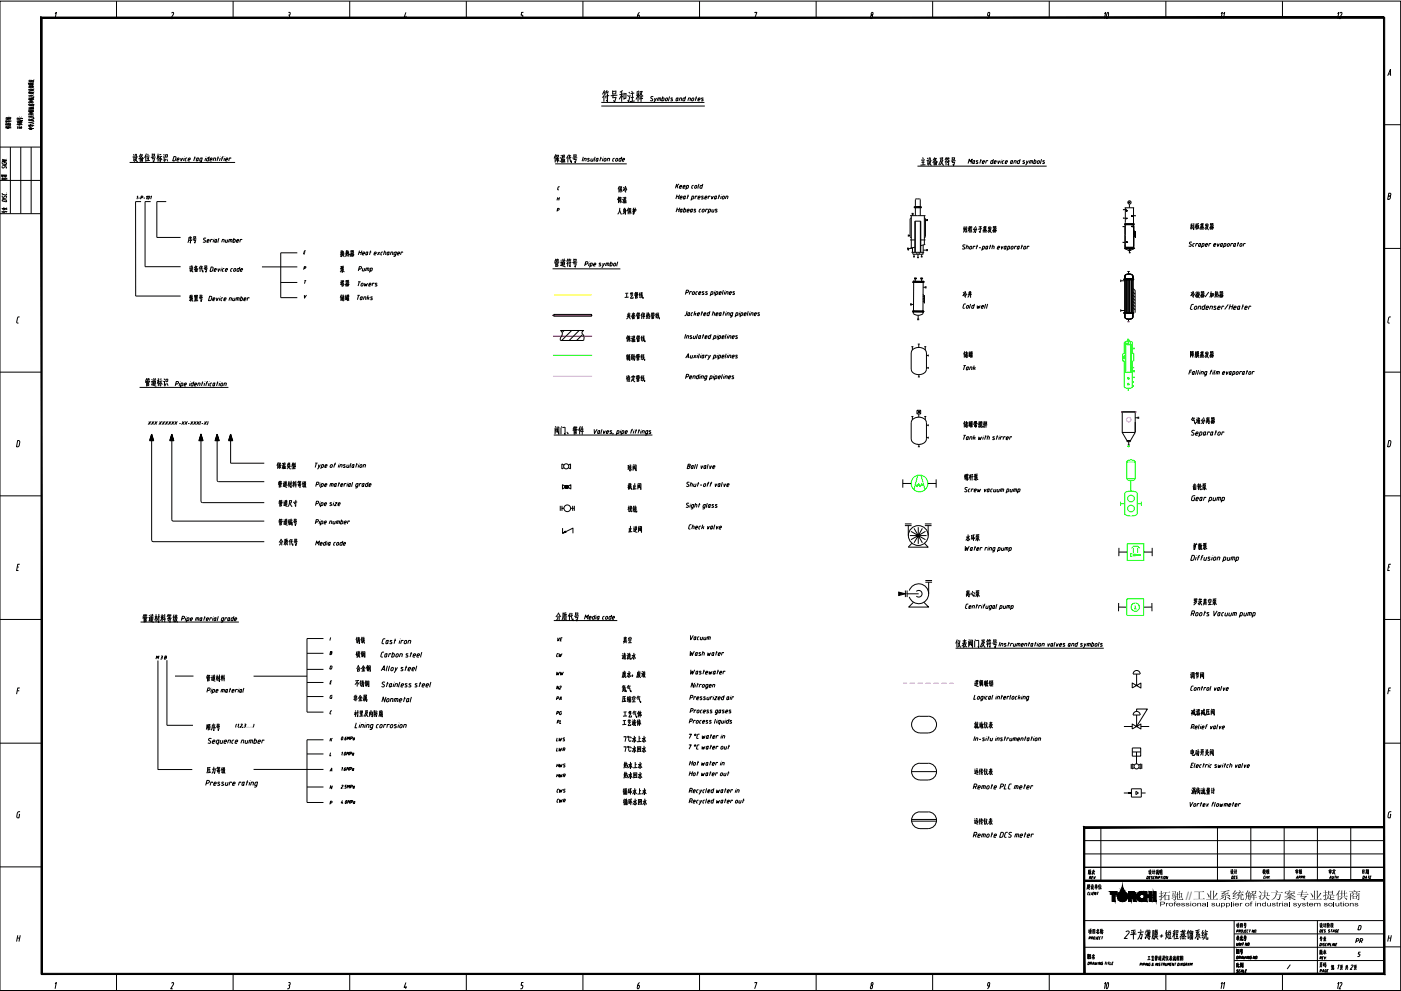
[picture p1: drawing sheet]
<svg xmlns="http://www.w3.org/2000/svg" width="594mm" height="420mm" viewBox="0 0 594 420" stroke-linecap="round" stroke-linejoin="round" font-family="sans-serif">
<defs><g id="words">
<text font-size="8.8" x="254.4" y="44.4">符号和注释</text>
<text font-size="7.9" x="475.5" y="399.7">2平方薄膜+短程蒸馏系统</text>
<g font-size="7.5">
<text x="389.1" y="71.6">主设备及符号</text>
<text x="233.9" y="114.7">管道符号</text>
<text x="59.3" y="265.3">管道材料等级</text>
</g>
<g font-size="7.1">
<text x="55" y="69.9">设备位号标识</text>
<text x="233.9" y="70.2">保温代号</text>
<text x="60.3" y="165.1">管道标识</text>
<text x="234.2" y="185.6">阀门、管件</text>
<text x="234.6" y="264.6">介质代号</text>
<text x="403.9" y="275.9">仪表阀门及符号</text>
</g>
<g font-size="6.6">
<text x="78.3" y="104.4">序号</text>
<text x="86.4" y="311.1">顺序号</text>
</g>
<g font-size="6.2">
<text x="260.7" y="82.9">保冷</text>
<text x="260.7" y="87.5">保温</text>
<text x="260.7" y="92.1">人身保护</text>
<text x="407.5" y="99.8">短程分子蒸发器</text>
<text x="503.4" y="98.8">刮板蒸发器</text>
<text x="142.9" y="110.1">换热器</text>
<text x="79" y="116.8">设备代号</text>
<text x="143.2" y="122.8">塔器</text>
<text x="79" y="129.1">装置号</text>
<text x="142.9" y="128.8">储罐</text>
<text x="263.5" y="127.7">工艺管线</text>
<text x="407.1" y="127.4">冷井</text>
<text x="503.8" y="127.4">冷凝器/加热器</text>
<text x="264.6" y="136.5">夹套管伴热管线</text>
<text x="264.2" y="146.4">保温管线</text>
<text x="264.2" y="154.2">辅助管线</text>
<text x="503.8" y="152.8">降膜蒸发器</text>
<text x="264.2" y="163">待定管线</text>
<text x="407.5" y="182.4">储罐带搅拌</text>
<text x="503.8" y="181">气液分离器</text>
<text x="116.1" y="200">保温类型</text>
<text x="264.9" y="201.1">球阀</text>
<text x="116.8" y="207.8">管道材料等级</text>
<text x="264.9" y="208.8">截止阀</text>
<text x="407.8" y="205">螺杆泵</text>
<text x="117.1" y="215.9">管道尺寸</text>
<text x="264.9" y="218.4">视镜</text>
<text x="117.1" y="224">管道编号</text>
<text x="117.1" y="232.5">介质代号</text>
<text x="408.2" y="230.7">水环泵</text>
<text x="504.8" y="234.2">扩散泵</text>
<text x="408.5" y="254.4">离心泵</text>
<text x="504.8" y="257.9">罗茨真空泵</text>
<text x="149.6" y="274.1">铸铁</text>
<text x="262.8" y="274.1">真空</text>
<text x="149.6" y="280.1">碳钢</text>
<text x="262.5" y="280.8">清洗水</text>
<text x="149.9" y="286.1">合金钢</text>
<text x="86.4" y="290">管道材料</text>
<text x="149.2" y="292.5">不锈钢</text>
<text x="262.5" y="288.6">废水，废液</text>
<text x="412" y="292.5">逻辑联锁</text>
<text x="503.4" y="288.9">调节阀</text>
<text x="148.5" y="298.4">非金属</text>
<text x="262.5" y="294.6">氮气</text>
<text x="262.5" y="299.2">压缩空气</text>
<text x="148.9" y="305.2">衬里及内防腐</text>
<text x="262.8" y="305.5">工艺气体</text>
<text x="503.8" y="304.4">减温减压阀</text>
<text x="262.5" y="309">工艺液体</text>
<text x="411.7" y="310.1">就地仪表</text>
<text x="263.5" y="316.1">7 水上水</text>
<text x="263.5" y="320.3">7 水回水</text>
<text x="503.8" y="321.7">电动开关阀</text>
<text x="86.4" y="329.1">压力等级</text>
<text x="263.2" y="327">热水上水</text>
<text x="411.7" y="329.8">远传仪表</text>
<text x="263.2" y="331.3">热水回水</text>
<text x="262.8" y="338.3">循环水上水</text>
<text x="504.1" y="338">涡街流量计</text>
<text x="263.2" y="342.5">循环水回水</text>
<text x="411.7" y="351">远传仪表</text>
</g>
<g font-size="5.7">
<text x="-.7" y="77.6">签署</text>
<text x="407.5" y="152.8">储罐</text>
<text x="504.5" y="208.8">齿轮泵</text>
<text x="265.3" y="226.8">止逆阀</text>
<text x="459.7" y="378.5">建设单位</text>
</g>
<g font-size="5.3">
<text x="570.1" y="9.2" transform="rotate(-90 570.1 9.2)">12</text>
<text x="-.7" y="91.4">专业</text>
<text x="520.7" y="371.8">设计</text>
<text x="534.1" y="371.8">校核</text>
<text x="548.2" y="371.8">审核</text>
<text x="562.3" y="371.8">审定</text>
<text x="576.4" y="371.8">日期</text>
<text x="460.4" y="372.2">版次</text>
<text x="522.8" y="394.8">项目号</text>
<text x="558.4" y="394.8">设计阶段</text>
<text x="460.4" y="397.2">项目名称</text>
<text x="522.8" y="400">单元号</text>
<text x="558.4" y="400.4">专业</text>
<text x="573.6" y="401.1">PR</text>
<text x="460" y="407.8">图名</text>
<text x="523.2" y="405.7">图号</text>
<text x="558.4" y="406">版本</text>
<text x="523.2" y="411.3">比例</text>
<text x="558.4" y="411.3">页码</text>
<text x="570.1" y="420.5" transform="rotate(-90 570.1 420.5)">12</text>
</g>
<g font-size="4.9">
<text x="471" y="9.2" transform="rotate(-90 471 9.2)">10</text>
<text x="520.3" y="9.2" transform="rotate(-90 520.3 9.2)">11</text>
<text x="407.5" y="158">Tank</text>
<text x="291.4" y="272.3">Vacuum</text>
<text x="471" y="420.5" transform="rotate(-90 471 420.5)">10</text>
<text x="520.3" y="420.5" transform="rotate(-90 520.3 420.5)">11</text>
</g>
<text font-size="4.9" fill="#2776bb" x="502.8" y="381.4">//</text>
<g font-size="4.6">
<text x="491" y="381.4">拓驰</text>
<text x="505.8" y="381.2">工业系统解决方案专业提供商</text>
</g>
<g font-size="4.4">
<text x="235.3" y="273">VE</text>
<text x="234.6" y="279.8">CW</text>
<text x="234.9" y="287.5">WW</text>
<text x="234.6" y="293.5">N2</text>
<text x="234.6" y="298.1">PA</text>
<text x="234.6" y="304.1">PG</text>
<text x="234.9" y="308">PL</text>
<text x="234.6" y="315.4">LWS</text>
<text x="234.6" y="319.6">LWR</text>
<text x="234.9" y="341.5">CWR</text>
<text x="234.9" y="337.3">CWS</text>
</g>
<g font-size="4">
<text x="138.6" y="291">E</text>
<text x="138.6" y="303.7">C</text>
<text x="138.6" y="315.4">K</text>
<text x="234.6" y="326.3">HWS</text>
<text x="138.6" y="335.5">N</text>
<text x="234.6" y="330.6">HWR</text>
<text x="576.4" y="373.6">DATE</text>
</g>
<text font-size="3.5" x="477.3" y="87.5">M</text>
<text font-size="3.5" fill="#0f0" x="479.8" y="190.9" transform="rotate(-90 479.8 190.9)">N1</text>
<g font-size="3.1">
<text x="476.2" y="91">N7</text>
<text x="478.7" y="94.2" transform="rotate(-90 478.7 94.2)">N1</text>
<text x="481.2" y="93.1" transform="rotate(-90 481.2 93.1)">N2</text>
<text x="478.7" y="97.4">N5</text>
<text x="476.2" y="104.1">N6</text>
<text x="477.3" y="107.2">N3</text>
</g>
<text font-size="3" x="491.7" y="384.3">Professional supplier of industrial system solutions</text>
</g></defs>
<!-- layer: SICEC -->
<g fill="none" stroke="#000" stroke-width=".42">
<path d="M0 .5h593.9v419.4h-593.9zM23.4 5.8l.5-.6-.5 2.7M49.4 .5v7M72.8 5.6l.4-.4 .4 .3-1.2 2.4h.8M98.8 .5v7M122.3 6.4l.5 .2-.1 .9-.2 .3-.7 .1M122.3 5.2h.6a.71 .71 0 0 1-.3 1.2M148.3 .5v7M172.1 5.2l-.7 2.1h1M172.2 6.7l-.2 1.2M197.7 .5v7M222 5.2h-.8l-.2 1.2h.5a.89 .89 0 0 1 .1 1.1 .89 .89 0 0 1-1 .4"/>
<path d="M247.2 .5v7M271.2 5.2l-.7 .9-.3 1.3 .2 .5a.89 .89 0 0 0 .5-1.5h-.4M296.6 .5v7M320 5.5l.1-.3h.8l-.9 2.7M346.1 .5v7M369.7 5.2a.69 .69 0 0 0-.3 .8 .69 .69 0 0 0 .6 .6l-.2 1.1h-.7a1.46 1.46 0 0 1 1.1-1.6v-.6zM395.5 .5v7M419.5 6.7l-.7-.2 .2-1.1h.7v.5a1.99 1.99 0 0 1-1 2M444.9 .5v7M494.4 .5v7M543.8 .5v7M12 39.2h2"/>
<path d="M12 34.3l2.2 .6M12 35.1l.1 .5M12.1 35.3l.5 .1M12.1 38.1l1.1 .2M12.1 35.9l1 .3M12.2 38.9l.7 .1 .1 .4M12.2 39.5l.8 .2v-.2M12.2 37.9v.2M12.2 36.6h2.2M12.2 34.6l.8 .1M12.3 39l.1 .4M12.3 39.5l.1 .3"/>
<path d="M12.3 36.4h1.6l-.3 .2M12.4 36.4v.2M12.4 37h-.4M12.4 36.7l.2 .6M12.5 36.9l.6 .1M12.5 35.2h1.3M12.5 35.5h1.3M12.6 38.9l.1 .6M12.6 38.4l-.4 .1M12.6 35.2l.1 .3M12.6 34l-.3 .1M12.7 35.7l1.3 .1-.4 .1"/>
<path d="M12.7 33.8l.2 .9M12.8 35.6l-.8 .2M12.8 35.3l1.6 .5M12.8 38.4h1.2M12.8 35.7l.1 .3M12.9 39.5l1.5 .4M12.9 35.9l1.2 .3M13 37.6l-.9 .3M13 38.4v.3M13 37.1h-.3M13.1 37.8l1.3 .6M13.1 34l1.3 .7"/>
<path d="M13.1 36.7l.2 .7M13.2 37.8v.4M13.2 34l.1 .4M13.2 38.9l.1 .5M13.4 36.8l.5 .1M13.4 37.2h.9M13.5 38.9l.1 .6M13.5 36.9l.1 .3M13.6 38.2l.6 .3M13.9 36.8l.1 .4M14.3 35.1l-.6 .2M14.4 37.6l-1 .5"/>
<path d="M14.4 38.9l-.9 .9M14.4 33.8l-.9 .6M588.4 32.1l1.2-2.6 .1 2.6M588.8 31.4h.8M2.2 53.9l.8 .2M2.2 51.3l.8 .3-.4 .1-.1-.3M2.2 51.6l.9 .3M2.3 53l2.3 .3M2.3 52.4l.2 .6M2.4 50.5l.9 .2M2.5 53.6l.4 .1M2.5 52.6l.8 .1"/>
<path d="M2.5 53.6l.1 .4M2.5 51l.1 .3 .4-.1M2.5 49.9l.1 .4M2.6 53.8l.4 .1M2.7 50.1l2 .4M2.8 54.2l.8 .2-.4 .1M2.8 54.3l-.4 .1M2.8 52.2l.2 .8M3 53.9l.6 .5M3 50.3l.9 .3M3 51.4h.5M3.1 52.4h1"/>
<path d="M3.1 51.2l.2 .5M3.1 50.4l.2 .4M3.2 52.9h.9M3.2 49.8l1.5 .5M3.3 52.4l.1 .5M3.3 49.8l-.8 .1M3.4 53.7l.9 .1M3.4 49.3h.1M3.5 54.2h.8M3.5 51l.1 .9M3.5 53.5l-.5 .4M3.5 53.8l.1 .4"/>
<path d="M3.6 52.6l1.1 .4M3.6 51.3h1.1l-.7 .3M3.7 54l1 .4M3.7 50.4l.2 .3M3.9 51.1l.1 .8M4.1 50.4l.3 .4M4.1 49.4l.1 .1M4.6 49.7l-1.1 .5M4.6 52.2l-.5 .4M4.7 53.7l-.5 .2M7.1 52.8h2.4M7.1 50.5h.9"/>
<path d="M7.2 50l.6 .1 .1 .4M7.2 51.9l.9 .2M7.3 50.1v.4M7.4 51.6l2.1 .3M7.4 53.6l.1 .6M7.4 51.4h-.3M7.4 53.9h1.8M7.5 51.1l.4 .1M7.5 51.2l.1 .4M7.6 54.3l-.4 .2M7.7 52.4l-.4 .2M7.8 51.8l.9 .3"/>
<path d="M7.9 51.1l.1 .5M8 54.4h1.1M8 54.1h1.2M8 51.9l.2 .2M8 54.4l.1 .3M8.1 49.8l.1 1M8.2 53.6l.1 .3M8.2 52.6h-.6l.2 .5M8.3 49.4h.1M8.3 51.3h1M8.4 51.4h.9M8.5 51.8l.2 .3"/>
<path d="M8.5 50l1.1 .2-.4 .2M8.6 50l.1 .5h-.5M8.8 54.2l.5 .2M8.8 51.2v.3M8.8 52.7l.3-.2-1-.1 .3 .9M8.8 51.8l.3 .3M9 49.5l.1 .1M9.1 53.6l.1 .7M9.3 51.2l.2-.1h-1.2l.1 .5M9.4 51.6h-1.1M12 54.5h2.4M12 53.4l1 .4"/>
<path d="M12 49.2l1.5 .1M12 48.2l.4 .4M12 43.2l.4 .4M12 42.2h1.6M12 40.6l.9 .3M12 51.9l2.4 .6M12 49.6h1.5M12.1 51.1h2.1M12.1 47.3h2.3M12.1 45.8l1.2 .4M12.1 46.5l2.2 .1M12.1 50.5h.6"/>
<path d="M12.1 52.9l.7 .4M12.1 50.5l.3 .6M12.2 44.7l2.1 .3M12.2 48.3h2.2M12.2 46.5l.1 .8M12.2 43.3h2.2M12.2 44l.6 .1 .1 .6M12.3 53.5h1.1M12.3 44.1l.1 .6M12.3 44.4h-.3M12.4 54.9h1.2M12.4 40.4l1.2 .4"/>
<path d="M12.5 48h1.5M12.5 43h1.5M12.5 41.4l-.2 .2M12.5 54.1h.8M12.5 47.7h1.1l.1 .3M12.5 42.7h1.1M12.6 42l1.8 .3M12.6 54.1l.1 .8M12.6 46.7l.1 .5M12.6 45.5l-.4 .1M12.7 52.7h.4v.4l-1.1 .1M12.7 47.7v.3"/>
<path d="M12.7 46.9h1M12.7 46h1.7M12.7 42.7v.3M12.7 41.4l.1 .6M12.7 50.5l.2 .6M12.7 49l.2 .9M12.7 48.1l.2 .6M12.7 45.2l.2 .6M12.7 43.1l.2 .5M12.8 40.5l.1 .4M12.9 45.6h1.2M12.9 42l.1 .4"/>
<path d="M13 48.3l.9 .4M13 43.3l.9 .4M13 40.3l1.4 .7M13 41.4l1.2 .4M13.1 46.7l.1 .5M13.2 43.9l.1 .8M13.2 41.8l1 .1M13.2 53.3h1.3M13.2 41.8v.2M13.3 50.3l.1 .8M13.3 54.1l.2 .8M13.4 45.3l.1 .5"/>
<path d="M13.4 48.9l.2 1.1M13.4 48.2l-.4 .1M13.4 43.1l-.4 .2M13.4 42l.5 .4M13.4 40.4l.2 .5M13.5 46.7l-.2 .2M13.5 52.7l.2 1.1M13.6 44.1l.8 .2-.2 .1M13.6 44.1l.1 .4h-.8M13.6 50.8l.8 .4M13.6 42.6l.1 .4M13.7 44.5l.7 .3"/>
<path d="M13.7 49.5l.7 .5M13.7 46.7l.1 .5M13.8 41.4h.6M13.9 50.2h.5l-1.6 .6M14.1 45.1l.1 .8M14.1 41.9l-.1 .1M14.2 46.6v.7M14.4 51.4l-1.6 .6M14.4 49.1l-.7 .3M14.5 41.4l-2.5 .3M586.9 52.9h7M0 62.4h17.7"/>
<path d="M0 76.5h17.7M.9 68.7l.3 .8h1.6v-.4h-1.1M.9 67.6l1.9 .3-1.9 .4 1.9 .4M.9 70l1.9 .3M1 70.5a.46 .46 0 0 0 0 .6 .46 .46 0 0 0 .7 0l.2-.4a.45 .45 0 0 1 .7 .1 .45 .45 0 0 1-.1 .6M2.6 67.5h.2M4.4 62.4v28.2M8.8 62.4v28.2M13.2 62.4v28.2M0 90.6h17.7M.9 81.8l.2 .6 1.4 .3 .3-.5M.9 84l1.9 .4"/>
<path d="M1 84.8h1.4l.4 .8-1.9-.4zM1 82.9a.45 .45 0 0 0 .1 .7 .45 .45 0 0 0 .6-.1l.3-.3a.45 .45 0 0 1 .7 0 .45 .45 0 0 1-.1 .7M2.7 81.7h.1M588.8 83.1l.8-.2v-.9l-.7-.1-.5 2.6 1-.3 .2-.8-.3-.3M586.9 105.3h7M8.3 134.4l-.7 .1-.5 2.1 .7 .4M589.7 134.4l-.8 .3-.4 1.9 .8 .4M0 157.8h17.7M586.9 157.8h7M7.5 186.8l.7 .1 .2 .3-.3 1.7-.3 .5h-.8zM588.9 186.8l.8 .2-.2 1.9-.3 .5h-.8zM0 210.2h17.7"/>
<path d="M586.9 210.2h7M8.4 239.2h-.9l-.5 2.7h.8M589.8 239.2h-.9l-.5 2.7h.9M7.3 240.4h.7M588.8 240.4h.6M0 262.6h17.7M586.9 262.6h7M7.3 292.9h.9M8.4 291.7h-.9l-.5 2.6M588.8 292.9h.8M589.8 291.7h-.9l-.5 2.6M0 315.1h17.7"/>
<path d="M586.9 315.1h7M586.9 321.1v42.4M8.5 344.1l-.7 .1-.3 .4-.4 1.5 .2 .6 .7 .1 .3-1.5h-.3M459.8 353.6v59.3M459.8 356.4h127.1M459.8 350.8h127.1M466.8 350.8v22.5M516.3 350.8v22.5M530.4 350.8v22.5M544.5 350.8v22.5M558.6 350.8v22.5h28.3M572.8 350.8v22.5"/>
<path d="M590 344.1l-.8 .1-.3 .4-.2 2.1 .8 .1 .2-1.5h-.3M0 367.5h17.7M459.8 367.7h127.1M459.8 362h127.1M486.5 371.6l.5 .3-.2 .6-.6 .1zM487 369.5h.3v.9M487.2 368.9l.1 .2M487.3 372h.4M487.5 370.1l-.3 .5M487.6 369.7l.5-.1-.8 1.1M487.6 369.9l.7 .8M487.7 369.1l-.2 .6"/>
<path d="M487.7 368.9l.2-.1 .1 .6 .3 .1M487.7 368.8v.4M487.9 371.6h-.4l-.3 1h.4M488.7 368.8l.2 .3M488.8 371.6l-.6 .2 .4 .7h-.6M488.9 369.4l-.1 1.1 .2-.4M488.9 369.4l-.3 .1M489.4 368.7v2M489.7 371.6h-.5l-.2 .8 .4 .2M489.8 369.4l-.8 .1M489.9 372.2l.6-.2v-.4h-.4l-.3 1M490.2 368.9l.2 .3"/>
<path d="M490.2 372.2l.1 .4M490.3 369.5v1.1l.2-.4M490.3 369.5l-.2 .1M490.7 368.7l.1 .5M490.7 369.1v.8M490.7 369.3h.5l-.1 .4-.4 .1M490.7 370.2l.1-.5-.4 1.1M491 371.6l-.3 1M491.1 370.7h.3M491.2 368.7l-.2 .6M491.3 372.2l.5-.2 .1-.4h-.5l-.3 1M491.4 370.2v.5h-.3l-.1-1v.8"/>
<path d="M491.7 368.9v1.3M492 369.4l-.3 .1M492 370h-.3M492.1 369h-.4M492.1 368.9l-.1 1.3M492.3 368.6l-.3 2.2M492.3 371.6h.6M492.6 371.6l-.3 1M492.7 369.8h-.4M492.7 369.3l-.4 .1M492.7 368.7v2.1l-.2-.3M492.7 368.8l-.4 .1"/>
<path d="M493.3 371.6l-.3 1M493.7 371.6h.5l-.4 1-.3-.2zM495.3 371.6l-.3 1-.3-1-.3 1M7.3 397.7h1.1M7.5 396.5l-.5 2.7M8.6 396.5l-.6 2.7M459.7 390.3h127.2M459.7 388.2h.1M523.3 390.3v22.6M523.3 395.9h63.6M531.7 394.3l-.2 1-.3-1-.3 1M532.1 394.3h.5l-.4 1-.3-.2z"/>
<path d="M532.8 395.2v.1M558.6 390.3v22.6M566.2 400l-.3 1-.3-1-.3 1M567 400h-.5l-.2 1h.4M588.8 397.7h1M588.9 396.5l-.5 2.7M590 396.5l-.5 2.7M23.4 417.2l.5-.6-.5 2.6M49.4 412.9v7M72.8 416.9l.4-.3 .4 .3-1.2 2.3h.8M98.8 412.9v7M122.3 417.7l.3 .1a.88 .88 0 0 1 .1 1 .88 .88 0 0 1-.9 .4"/>
<path d="M122.3 416.6h.6a.71 .71 0 0 1-.3 1.1M148.3 412.9v7M172.1 416.6l-.7 2h1M172.2 418l-.2 1.2M197.7 412.9v7M222 416.6h-.8l-.2 1.1h.5a.92 .92 0 0 1 .1 1.1 .92 .92 0 0 1-1 .4M247.2 412.9v7M271.2 416.6l-.7 .8-.3 1.3 .2 .5a.94 .94 0 0 0 .5-1.5h-.4M296.6 412.9v7M318.5 412.9h268.4M320 416.9l.1-.3h.8l-.9 2.6M346.1 412.9v7"/>
<path d="M369.7 416.6a.69 .69 0 0 0-.3 .7 .69 .69 0 0 0 .6 .6l-.2 1.1-.7 .1a1.46 1.46 0 0 1 1.1-1.7v-.6zM395.5 412.9v7M419.5 418l-.7-.2 .4-1.2 .5 .3-.3 1.4-.7 .9M444.9 412.9v7M459.8 401.6h127.1M467.7 407.9l-.6 .2-.1 .8 .4 .1v-.6M468.5 407.9h.6M468.8 407.9l-.3 1.1M469.5 407.9l-.3 1.1M469.9 407.9h.6M470.2 407.9l-.3 1.1M470.8 407.9l-.3 1.1h.5"/>
<path d="M471.6 408.4h.3M472.1 407.9h-.4l-.3 1.1h.4M494.4 412.9v7M523.3 407.2h63.6M530.7 405.4l-.5 .1-.2 1h.5l-.1-.6M532.2 405.4l-.3 1.1-.3-1.1-.3 1.1M532.5 405.5l.5 .1-.3 .9-.4-.1zM533.2 406.4l-.1 .1M543.8 412.9v7M564.7 410.1v.4l.9-.1M565.3 409.4l.2 .4M565.4 409.1l-.3 .6"/>
<path d="M565.5 409.8l-.8 .1M565.5 409.7l-.1 .4-.7 .1M565.6 410.3l-.1 .8-.1-.4M565.7 409.4h-.4M566.4 400.4h.4M568.5 409.7h.7l-.1 .9M568.5 409.6v1M568.8 409.9l-.2 .9-.4 .4M568.8 409.3l-.1 .4M568.8 410.6l.4 .6M569.4 409.2l-1.1 .1M570.9 409.2v1.2"/>
<path d="M570.9 410.6l-.4 .6M571.2 410.6l.3 .5M571.3 409.1l-.1 1.3M571.6 409.7l-1 .2M571.7 410.3l-1.3 .2M574.4 409.7h.7l-.1 .9M574.4 409.6v1M574.7 410.6l.4 .6M574.8 409.9l-.3 .9-.4 .4M574.8 409.3l-.2 .4M575.3 409.2l-1.1 .1M586.9 401.4h7"/>
</g>
<g fill="#000" stroke="#000" stroke-width=".42">
<path d="M586.7 7.5l.5 405.7v-405.7zM586.7 7.5l.5 405.7-.5-.5zM17.7 413.2h569.5l-.5-.5zM17.7 412.7h569l-569 .5z"/>
<path d="M460 351h126.9v-.5zM459.5 350.5h127.4l-126.9 .5zM459.5 350.5l.5 62.4v-61.9zM459.5 350.5l.5 62.4h-.5z"/>
<path d="M459.8 373.1v.5l127.1-.5zM459.8 373.6l127.1-.5v.5z"/>
<path d="M17.4 7.2v405.7h.5zM17.4 7.2l.5 .5v405.2zM17.4 7.2l.5 .5 569-.5zM17.9 7.7l569-.5v.5z"/>
</g>
<!-- layer: ASSIST -->
<g fill="none" stroke="#000" stroke-width=".42">
<path d="M57.5 85.5h2.3M61.5 85.5h2.4M66.5 85.5h4M61.5 113.1h15.1M66.5 100.7h10.1M111.1 113.2h15M119 119.8h7.1M126.1 107.2h-7.1v19h7.1M57.5 125.5h19.1M130.2 277h7M137.2 270.7h-7v31.2h7M107.5 286.7h22.7"/>
<path d="M130.2 295.3h7M130.2 289.3h7M130.2 283.8h7M130.2 319.7h7M137.2 313.6h-7v26.6h7M107.5 326.2h29.7M130.2 333.7h7"/>
</g>
<!-- layer: GRA -->
<g fill="none" stroke="#000" stroke-width=".42">
<path d="M255 43.4h43.7M255 45h43.9M54.9 68.9h44.8M235.4 69.5h30.4M389 70.4h54.8M57.5 85.5v40M61.5 85.5v27.6M66.5 85.5v15.2M234.3 114h28.8M59.2 164.3h37.7M64.3 184v45.1l.3 .4 47.5 .2M64.3 184l.9 2.9h-1.8z"/>
<path d="M64.3 186.1v-.3l-.1 .5h.3l-.2-.7-.2 .8h.5l-.3-1.1-.2 1.2h.6l-.4-1.4-.4 1.5h1l-.6-1.8-.5 1.8 1.2 .1-.7-2.2-.7 2.3h1.5l-.8-2.6-.8 2.6M72.9 184v36.4l.2 .4 39 .1M72.9 184l.8 2.9h-1.7zM72.9 186.1v-.3l-.1 .5h.3l-.2-.7-.2 .8h.5l-.3-1.1-.3 1.2h.7l-.5-1.4-.3 1.5h.9l-.6-1.8-.5 1.8 1.2 .1-.7-2.2-.6 2.3h1.4l-.7-2.6-.8 2.6M85.2 184l.1 28.8 .5 .3h26.3M85.2 184l.9 2.9h-1.8zM85.3 186.1l-.1-.3v.5h.3l-.3-.7-.2 .8h.6l-.4-1.1-.2 1.2h.7l-.5-1.4-.3 1.5h.9l-.6-1.8-.5 1.8 1.2 .1-.7-2.2-.7 2.3h1.5l-.8-2.6-.7 2.6M92.1 184v19.6l.5 .6M92.1 184l.9 2.9h-1.8zM92.1 186.1v-.3l-.1 .5h.3l-.2-.7-.2 .8h.5l-.3-1.1-.3 1.2h.7l-.5-1.4-.3 1.5h.9l-.6-1.8-.5 1.8 1.3 .1-.7-2.2-.7 2.3h1.4l-.7-2.6-.8 2.6M97.8 184l.9 2.9h-1.8zM97.8 184v12.4h14.3"/>
<path d="M97.8 186.1v-.3l-.1 .5h.3l-.2-.7-.2 .8h.5l-.3-1.1-.3 1.2h.7l-.5-1.4-.3 1.5h.9l-.6-1.8-.5 1.8 1.3 .1-.7-2.2-.7 2.3h1.5l-.8-2.6-.8 2.6M234.8 184.4h41.8M92.6 204.2h19.5M234.8 263.1h26.9M405.2 274.8h62.8"/>
</g>
<path d="M234.9 125h15.9" fill="none" stroke="#ff0" stroke-width=".42"/>
<!-- layer: Text -->
<g fill="none" stroke="#000" stroke-width=".42">
<path d="M277 41l-.6-.1-.4 .4 .7 .7a.56 .56 0 0 1-.2 .7 .56 .56 0 0 1-.8-.2M277.6 41.5l.1 1.3M278.4 41.5l-1.3 1.9M278.7 42.8l.4-1.3h1l-.1 1.3M279.6 41.5l-.3 1.3M281.1 40.9l-.6 1.9 1-.3 .1-.9-.7-.1M282.4 41.7l.6-.1-.1 .9a.41 .41 0 0 1-.4 .3 .41 .41 0 0 1-.4-.4zM283.9 40.9l-.4 1.7 .2 .2M285.3 41.7l-.7-.2-.1 .4 .7 .6-.9 .2M287.3 42.5l-.6 .2 .2-1.1 .7-.1-.2 1.3M288 42.8l.3-1.3 .8 .2-.3 1.1M290.7 40.9l-.4 1.9-.7-.1v-.9l1-.3"/>
<path d="M291.7 42.8l.3-1.3 .8 .2-.2 1.1M293.4 41.8l.7-.2-.1 .9a.44 .44 0 0 1-.4 .3 .44 .44 0 0 1-.4-.4zM295 41.5h.6M295.3 40.9l-.5 1.9M296 42.2h.8v-.6h-.5l-.4 .9 .1 .2 .7 .1M298.3 41.7l-.7-.2-.1 .4 .7 .4-.1 .3-.8 .1M73.7 66.4l.9 .1-.2 1.4-1.2 .3zM75.1 67.6h.8v-.5l-.7 .1-.2 .7 .2 .3h.6M76.7 67l.1 1.2 .7-1.2M78.1 67l-.3 1.2M78.3 66.4v.1M79.4 67l-.7 .3-.2 .7 .5 .2"/>
<path d="M79.8 67.6h.8l.1-.5-.7 .1-.3 .7 .2 .3h.6M82.3 67h.6M82.7 66.4l-.6 1.8M83.9 68l-.5 .2-.2-.3 .2-.8 .8-.1-.2 1.2M85.4 68.2h-.5l-.2-.3 .3-.8 .8-.1-.5 1.6-.8 .2M87.2 67l-.3 1.2M87.4 66.4l-.1 .1M88.8 66.4l-.5 1.8-.7-.1 .2-1 .8-.1M89.1 67.6h.8l.1-.5-.8 .1-.2 .7 .2 .3h.5M90.3 68.2l.4-1.2 .8 .1-.3 1.1M92.2 67h.6M92.5 66.4l-.5 1.8"/>
<path d="M93.4 67l-.4 1.2M93.6 66.4l-.1 .1M94 67h.6M94.7 66.4l-.5 .4-.3 1.4M95.2 67l-.3 1.2M95.4 66.4v.1M95.7 67.6h.8v-.5l-.7 .1-.2 .7 .2 .3h.6M97.8 67.2l.1-.2h-.6l-.3 1.2M237.3 79.2l-.6 .1-.3 1 .6 .2M247.5 68.4l.4-1.3 .7 .2-.2 1.1M250 67.3l-.7-.2-.1 .3 .7 .5-.2 .4h-.7M251.6 67.1l-.4 1.3-.7-.2 .2-1"/>
<path d="M252.3 66.5l-.4 1.7 .2 .2M253.4 68.1l-.3 .3-.4-.2 .2-.9 .8-.2-.1 1.3M254.5 67.1h.6M254.8 66.5l-.5 1.9M255.7 67.1l-.3 1.3M255.9 66.5l-.1 .1M256.2 67.4l.8-.2-.1 .9a.44 .44 0 0 1-.5 .3 .44 .44 0 0 1-.4-.4zM257.4 68.4l.3-1.3 .8 .2-.2 1.1M260.6 67.1l-.7 .3-.1 .9 .5 .1M261.3 67.3l.6-.1-.1 .9a.44 .44 0 0 1-.4 .3 .44 .44 0 0 1-.4-.4zM263.7 66.5l-.5 1.9-.7-.1 .2-1 .8-.2M264 67.7h.8v-.4l-.5-.1-.4 .9v.2l.7 .1"/>
<path d="M286.9 78l-.5 1.8M287.1 78.7l.3 1.1M288 78l-1.4 1.1M288.2 79.2h.9l-.1-.5-.6 .1-.3 .7 .1 .3h.7M289.6 79.2h.9l-.1-.5h-.4l-.4 .8v.3h.7M291 79.8l.8-.3 .1-.8-.6-.1-.6 1.8M294.1 78.6l-.7 .3-.1 .7 .5 .2M294.8 78.7h.6l-.1 .9a.41 .41 0 0 1-.4 .3 .41 .41 0 0 1-.4-.4zM296.4 78l-.5 1.7 .2 .1M298 78l-.4 1.8h-.7l.1-1.1 .9-.1M410.5 69.3l.5-1.8 .4 1 .8-1-.5 1.8M413.1 69.1l-.5 .2-.2-.3 .3-.8 .6-.1-.1 1.2"/>
<path d="M414.8 68.2l-.7-.1-.1 .3 .7 .5-.2 .4-.7-.1M415.6 68.1h.6M416 67.5l-.5 1.8M416.6 68.7h.8l.1-.5-.7 .1-.3 .7 .1 .3h.7M418.8 68.3l-.6-.2-.3 1.2M421.3 67.5l-.5 1.8h-.7l.2-1.1 .8-.1M421.6 68.7h.8v-.5l-.7 .1-.2 .7v.3h.7M423.2 68.1l.1 1.2 .7-1.2M424.6 68.1l-.3 1.2M424.8 67.5v.1M425.8 68.1l-.7 .3-.1 .7 .5 .2M426.3 68.7h.8v-.5l-.6 .1-.3 .7 .1 .3h.7"/>
<path d="M429.1 69.1l-.5 .2-.1-.3 .2-.8 .7-.1-.1 1.2M429.8 69.3l.4-1.2 .8 .1-.3 1.1M432.6 67.5l-.5 1.8h-.6l.1-1.1 .8-.1M434.6 68.2l-.7-.1-.1 .3 .7 .5-.2 .4-.7-.1M435.3 68.1l.1 1.2M436.2 68.1l-1.4 1.8M436.4 69.3l.4-1.2h1l-.1 1.2M437.3 68.1l-.3 1.2M438.8 67.5l-.5 1.8 .8-.1 .2-.7v-.3l-.7-.1M440.1 68.2h.6l-.1 .9a.44 .44 0 0 1-.4 .3 .44 .44 0 0 1-.4-.4zM441.7 67.5l-.5 1.7 .2 .1M443 68.2l-.6-.1-.2 .3 .6 .8h-.8"/>
<path d="M58.1 83.4l.3-.3-.3 1.4M58.6 84h.6M59.8 83.9l.6-.2 .1-.5-.6-.1-.3 1.4M60.9 84h.6M62.1 83.4l.4-.3-.4 1.4M63 83.2h.1a.66 .66 0 0 1 .2 .7 .66 .66 0 0 1-.6 .5zM63.9 83.4l.4-.3-.4 1.4M236.3 89.1h.4a.39 .39 0 0 0 .5-.3 .39 .39 0 0 0-.3-.5h-.4l-.3 1.4M236.4 84.2h.7M236.5 83.7l-.3 1.3M237.3 83.7l-.4 1.3M286.9 83.4h1.1"/>
<path d="M287 88.9h1M287.1 82.6l-.5 1.8M287.2 88.1l-.5 1.8M288.2 82.6l-.6 1.8M288.2 88.1l-.5 1.8M288.4 83.8h.8v-.6h-.5l-.4 .9v.2l.8 .1M289.1 89.7l-.6 .2v-1l.8-.2-.1 1.2M290.2 88.1l-.5 1.8 1-.3v-.9h-.6M290.4 84.1l-.7 .1 .2-.9 .8-.2-.1 1.3M291.4 89.3h.8l-.1-.6h-.4l-.4 .9v.3h.8M291.5 83.1h.6M291.8 82.6l-.5 1.8"/>
<path d="M293.2 84.4l.8-.2 .1-1-.6-.1-.5 1.9M293.4 89.7l-.6 .2 .2-1.2h.7l-.2 1.2M295.1 88.9l-.6-.2-.2 .4 .7 .4-.1 .3h-.8M295.5 83.4l.1-.3h-.7l-.3 1.3M296 83.8h.8v-.6h-.5l-.4 .9 .1 .2 .7 .1M297.3 88.7l-.7 .3-.2 .7 .5 .2M297.9 88.9l.7-.1-.1 .9a.44 .44 0 0 1-.5 .2 .44 .44 0 0 1-.4-.3zM298.3 83.3l-.6-.2-.2 .3 .7 .8-.9 .1M298.9 83.8h.8v-.6h-.5l-.4 .9 .8 .3M299.9 88.9l.1-.2h-.6l-.4 1.2M300.3 89.9l.8-.1 .1-1.1h-.6l-.5 1.9M301.1 83.4v-.3h-.6l-.3 1.3"/>
<path d="M301.8 83.1v1.3l.8-1.3M302.9 88.7l-.3 1.2-.8-.1 .2-1.1M303.6 84.1l-.6 .2 .2-1.1 .7-.1-.2 1.3M304.2 88.9l-.7-.2-.1 .4 .6 .4v.3h-.8M304.7 83.1h.6M305.1 82.6l-.6 1.8M305.9 83.1l-.3 1.3M306.1 82.6h-.1M306.4 83.4l.7-.1-.1 .8a.41 .41 0 0 1-.4 .3 .41 .41 0 0 1-.4-.4zM307.6 84.4l.3-1.3 .8 .2-.3 1.1M87.4 101l-.7-.1-.4 .4 .7 .7a.57 .57 0 0 1-.2 .7 .57 .57 0 0 1-.7-.1M87.8 102.2h.8l.1-.5-.6-.1-.4 .8 .1 .3h.7"/>
<path d="M90 101.7v-.2h-.6l-.3 1.2M90.6 101.5l-.3 1.2M90.8 114.4h.9v-.5l-.7 .1-.2 .8v.2l.7 .1M90.8 100.9v.1M91.7 102.5l-.6 .2v-.9l.8-.3-.1 1.2M92.5 113.8l.1 1.3 .7-1.3M92.8 100.9l-.4 1.7 .2 .1M93.9 113.8l-.3 1.3M94 102.7l.4-1.2 .7 .2-.2 1M94.1 113.2v.1M95.1 113.8l-.7 .3-.1 .9 .5 .1M95.6 114.4h.8v-.5l-.6 .1-.3 .8v.2l.8 .1"/>
<path d="M96.6 101.5l-.3 1.2-.8-.1 .3-1M96.9 102.7l.3-1.2h1.1l-.1 1.2M97.8 101.5l-.3 1.2M98.6 113.8l-.7 .3-.2 .8 .6 .2M99.2 100.9l-.5 1.8 1-.3 .1-.7-.7-.2M99.2 114.1l.7-.2-.1 .9a.41 .41 0 0 1-.4 .3 .41 .41 0 0 1-.4-.4zM100.4 102.2h.8l.1-.5-.6-.1-.4 .8v.3h.7M101.7 113.2l-.5 1.9-.7-.1 .1-.9 .9-.3M102 114.4h.8l-.1-.5-.7 .3-.1 .6v.2l.8 .1M102.5 101.7l.1-.2h-.6l-.4 1.2M128.9 113.7h.4a.36 .36 0 0 0 .4-.3 .36 .36 0 0 0-.3-.4h-.3l-.4 1.3M128.9 106.9h.5"/>
<path d="M129.1 119h.7M129.5 119l-.4 1.3M129.7 106.3h-.6l-.4 1.4h.6M151.8 119.5h1.1M152.2 114.1h.5a.54 .54 0 0 0 .6-.5 .54 .54 0 0 0-.4-.6h-.5l-.5 1.9M152.2 107.1h1M152.4 119.5l-.6 1.8M153.5 106.3l-.5 1.8M153.7 107.5h.9l-.1-.6-.6 .2-.3 .7 .1 .2 .7 .1M154.7 113.7l-.3 1.2-.8-.2 .3-1M154.9 114.9l.4-1.2h1v1.2M155.7 107.8l-.5 .3-.1-.3 .3-.9 .6-.1-.1 1.3"/>
<path d="M155.9 113.7l-.3 1.2M156.8 106.8h.6M156.8 114.9l.8-.2 .3-.9-.7-.1-.5 1.8M157.2 106.3l-.5 1.8M158.7 107.5h.8l-.1-.6h-.4l-.4 .9v.2l.7 .1M160.3 106.8l.5 1.3M161.1 106.8l-1.1 1.3M162.3 106.8l-.7 .3-.1 .9 .5 .1M162.9 106.8l.8 .2-.3 1.1M163.1 106.3l-.5 1.8M164.8 107.8l-.5 .3-.2-.3 .3-.9 .7-.1-.1 1.3M165.5 108.1l.3-1.3 .8 .2-.3 1.1"/>
<path d="M167.8 108.1l-.8-.1v-.2l.2-.7 .9-.3-.5 1.7-.7 .2M168.6 107.5h.8l-.1-.6-.6 .2-.3 .7 .8 .3M170.7 107.1l.1-.3h-.7l-.3 1.3M248.2 112l.9-.2 .1-.8h-.8l-.5 1.8M249.9 111.5l-.3 1.3M250.1 111h-.1M250.2 112.8l.8-.2 .1-1-.6-.1-.5 1.9M251.8 112.2h.8v-.6h-.5l-.4 .9v.2l.7 .1M254.8 111.7l-.5-.2-.2 .3 .6 .8-.8 .1M255.7 111.5v1.3M256.5 111.5l-1.4 1.9M256.7 112.8l.4-1.3h1l-.1 1.3"/>
<path d="M257.6 111.5l-.3 1.3M259.1 111l-.5 1.8 .9-.3 .1-.9-.6-.1M260.3 111.8l.7-.1-.1 .8a.41 .41 0 0 1-.4 .3 .41 .41 0 0 1-.4-.4zM262 111l-.5 1.6 .2 .2M409.4 103.9a.62 .62 0 0 0-.8-.1 .62 .62 0 0 0-.3 .6l.7 .5a.56 .56 0 0 1-.2 .7 .56 .56 0 0 1-.8-.2M409.9 104.4l.7 .2-.2 1M410.1 103.8l-.6 1.8M411.3 104.6l.7-.1-.1 .9a.41 .41 0 0 1-.4 .3 .41 .41 0 0 1-.4-.4zM413.3 104.6l.1-.2h-.6l-.3 1.2M414.1 104.4h.6M414.4 103.8l-.5 1.8M415.1 105h.8"/>
<path d="M416.4 105.6l.8-.1 .2-1.1h-.6l-.5 1.9M418.6 105.4l-.6 .2 .3-1.2h.6l-.1 1.2M419.7 104.4h.6M420.1 103.8l-.6 1.8M420.9 104.4l.7 .2-.2 1M421 103.8l-.5 1.8M423 105h.8v-.6h-.5l-.4 .9 .8 .3M424.6 104.4l.1 1.2 .7-1.2M426.4 105.4l-.6 .2 .1-1 .8-.2-.1 1.2M427.1 105.6l.8-.1 .2-1.1h-.6l-.5 1.9M428.9 104.6l.7-.1-.1 .9a.41 .41 0 0 1-.5 .3 .41 .41 0 0 1-.3-.4zM430.9 104.6l.1-.2h-.6l-.3 1.2"/>
<path d="M432 105.4l-.6 .2 .2-1.2h.7l-.2 1.2M433.1 104.4h.6M433.5 103.8l-.6 1.8M434.2 104.6l.7-.1-.1 .9a.44 .44 0 0 1-.4 .3 .44 .44 0 0 1-.4-.4zM436.3 104.6v-.2h-.6l-.3 1.2M505.4 102.7a.6 .6 0 0 0-.7-.1 .6 .6 0 0 0-.3 .7l.7 .4a.59 .59 0 0 1-.2 .8 .59 .59 0 0 1-.8-.2M506.6 103.3l-.6 .1-.3 .7 .6 .4M507.8 103.4l-.6-.1-.3 1.2M508.9 104.2l-.6 .2 .2-1.1h.6l-.1 1.2M509.6 104.5l.8-.2 .1-1h-.6l-.5 1.8M511.2 103.8h.8v-.5l-.7 .1-.2 .7v.3l.8 .1M513.3 103.4l-.5-.1-.3 1.2"/>
<path d="M514.7 103.8h.8l.1-.4-.6-.1-.4 .8v.3l.8 .1M516.3 103.3l.1 1.2 .7-1.2M518.2 104.2l-.7 .2 .3-1.1h.6l-.1 1.2M518.9 104.5l.7-.2 .3-.9-.7-.1-.5 1.8M520.7 103.4l.6-.1-.1 .9a.41 .41 0 0 1-.5 .3 .41 .41 0 0 1-.3-.4zM522.6 103.4l-.5-.1-.3 1.2M523.7 104.2l-.6 .2 .2-1.1h.7l-.1 1.2M524.8 103.3h.6M525.1 102.6l-.5 1.9M525.9 103.5l.7-.2-.1 .9a.44 .44 0 0 1-.4 .3 .44 .44 0 0 1-.4-.4zM528 103.4l-.6-.1-.3 1.2M88.9 125.6l.8 .2-.2 1.3-1.1 .4z"/>
<path d="M90.3 126.9h.8l-.1-.6h-.4l-.4 .9v.2l.7 .1M91.9 126.2v1.3l.8-1.3M93.3 126.2l-.3 1.3M93.5 125.6l-.1 .1M94.5 126.2l-.7 .3-.2 .8 .5 .2M95 126.9h.8v-.6h-.5l-.4 .9 .8 .3M97.1 127.5l.3-1.3 .8 .2-.3 1.1M99.7 126.2l-.3 1.3-.8-.2 .2-1M99.9 127.5l.4-1.3h1l-.1 1.3M100.9 126.2l-.4 1.3M102.3 125.6l-.5 1.9 .8-.2 .3-.7-.1-.3-.6-.1M103.4 126.9h.9l-.1-.6-.6 .1-.3 .8 .1 .2 .7 .1"/>
<path d="M105.6 126.4l.1-.2h-.7l-.3 1.3M129.1 125.1v1.3l.9-1.3M151.6 125.2h1M152.1 125.2l-.5 1.9M153.2 120.3l.8-.1-.1 .8a.44 .44 0 0 1-.5 .3 .44 .44 0 0 1-.4-.4zM153.4 126.8l-.6 .2 .2-1.1h.7l-.2 1.2M154.1 127.1l.3-1.2 .8 .1-.3 1.1M154.6 120.1v1.2l.6-.8 .1 .8 .6-1.2M156.1 125.2l-.5 1.9M156.3 126.3l.1 .8M156.5 120.7h.8l-.1-.6h-.4l-.5 .9 .1 .2 .7 .1M156.7 126.1l-.9 .4"/>
<path d="M158 126l-.6-.1-.2 .3 .7 .5-.1 .3h-.8M158.6 120.3l.1-.2h-.7l-.3 1.2M159.9 120.2l-.6-.1-.1 .2 .6 .9h-.8M234.8 133.3h16v.8h-16zM290.9 124.1h.5a.54 .54 0 0 0 .6-.5 .54 .54 0 0 0-.4-.6h-.5l-.5 1.9M291.3 132l-.3 1.4-.7 .4M292.2 133.6l-.5 .2-.2-.3 .3-.8 .7-.1-.1 1.2M293.1 123.9l.1-.2h-.6l-.3 1.2M293.8 123.8l.7-.1-.1 .9a.44 .44 0 0 1-.5 .3 .44 .44 0 0 1-.4-.4zM293.9 132.6l-.7 .3-.2 .7 .5 .2M294.7 132l-.5 1.8M294.9 133l.2 .8"/>
<path d="M295.3 132.8l-.9 .4M295.8 133.2h.8l.1-.5-.6-.1-.4 .9v.3h.8M295.9 123.7l-.8 .3-.1 .8 .5 .1M296.3 124.2h.8v-.5h-.5l-.4 .9 .8 .3M297.4 132.6h.7M297.8 132l-.5 1.8M298.4 133.2h.9v-.5l-.5-.1-.4 .9v.3h.7M298.6 123.8l-.6-.1-.2 .2 .6 .8-.8 .1M300 123.8l-.6-.1-.1 .2 .6 .8-.9 .1M301 132l-.4 1.8h-.7l.2-1.1 .8-.1M301.3 124.9l.7-.1 .3-1.1h-.7l-.5 1.8M302.3 132.6l.8 .1-.2 1.1"/>
<path d="M302.5 132l-.5 1.8M303.1 123.7l-.3 1.2M303.3 123l-.1 .1M303.4 124.9l.8-.2 .2-.9-.7-.1-.5 1.8M303.6 133.2h.8l.1-.5-.6-.1-.4 .9 .8 .3M305 124.2h.8l.1-.4-.6-.1-.4 .9v.2l.7 .1M305.6 133.6l-.6 .2 .1-1 .8-.2-.1 1.2M306.7 132.6h.6M306.7 123l-.2 1.9M307 132l-.5 1.8M307.4 123.7l-.3 1.2M307.6 123v.1"/>
<path d="M307.6 124.9l.4-1.2 .8 .1-.3 1.1M307.9 132.6l-.3 1.2M308.1 132v.1M308.1 133.8l.4-1.2 .8 .1-.3 1.1M309.3 124.2h.8v-.5l-.6 .2-.3 .7v.2l.8 .1M310.5 133.8l-.8-.3 .3-.8 .8-.1-.5 1.6-.8 .3M311.6 123.8l-.7-.1 .5 .9-.1 .2h-.7M311.9 133.8h.7l.2-1.2h-.6l-.5 1.9M313.6 132.6l-.2 1.2M313.9 132l-.1 .1M313.9 133.8l.8-.2 .3-.9-.7-.1-.5 1.9M315.6 133.2h.8v-.5l-.6-.1-.3 .9v.3h.7"/>
<path d="M317.3 132l-.3 1.8M318 132.6l-.3 1.2M318.2 132l-.1 .1M318.2 133.8l.4-1.2 .8 .1-.3 1.1M319.9 133.2h.8v-.6h-.5l-.4 .9v.3h.7M322.2 132.7l-.7-.1-.1 .2 .6 .6-.1 .4-.7-.1M409.5 128.9l-.8 .2-.4 1.3 .8 .3M410 129.6h.7l-.2 .9a.41 .41 0 0 1-.4 .3 .41 .41 0 0 1-.4-.5zM411.6 128.9l-.5 1.7 .2 .1M413.2 128.9l-.5 1.8h-.6l.1-1.1 .9-.1M414.4 129.5v1.2l.6-.8v.8l.7-1.2M416.2 130.1h.8l.1-.5-.6-.1-.4 .9 .8 .3"/>
<path d="M418 128.9l-.5 1.7 .2 .1M418.8 128.9l-.5 1.7 .2 .1M480.3 129l1 1M480.3 130.3l1 1.1M480.3 127.7l1 1M480.3 126.4l1 1M480.3 125.1l1 1M480.3 123.7l1 1M480.5 122.3l.8 .8M481.3 123.1v9.5M506.2 129.1l-1 .2-.5 1.6 .9 .3M506.7 130l.7-.1v.9a.52 .52 0 0 1-.5 .4 .52 .52 0 0 1-.5-.4z"/>
<path d="M507.9 131.2l.4-1.4 .9 .2-.3 1.2M511.1 129.1l-.5 2.1-.8-.1 .2-1.1 .9-.2M511.5 130.5h.9v-.7l-.8 .2-.3 .9 .1 .2 .8 .1M512.9 131.2l.4-1.4 .9 .2-.3 1.2M515.7 130l-.8-.1-.1 .3 .8 .5-.2 .4h-.8M516.4 130.5h1l-.1-.7-.7 .2-.3 .9v.2l.9 .1M518.9 130v-.2h-.7l-.3 1.4M520.8 129.1l-1.5 2.1M521.5 130h1.1M521.7 129.1l-.6 2.1M522.9 129.1l-.6 2.1M523.2 130.5h.9l-.1-.7-.6 .2-.3 .9v.2l.8 .1"/>
<path d="M525.5 130.9l-.7 .2 .1-1 .9-.3-.1 1.4M526.7 129.8h.7M527.1 129.1l-.6 2.1M527.9 130.5h.9l-.1-.7-.6 .2-.3 .9v.2l.9 .1M530.4 130v-.2h-.7l-.4 1.4M290.7 151.8l1.2-1.8 .1 1.8M290.8 141.7l-.5 1.9M290.9 159.8h.6a.53 .53 0 0 0 .6-.5 .53 .53 0 0 0-.5-.6h-.5l-.4 1.9M291 143.6l.3-1.3 .8 .2-.3 1.1M291.1 151.3h.8M292.5 159.9h.8l-.1-.5-.6 .2-.2 .7v.2l.8 .1M293.4 142.5l-.6-.2-.1 .3 .6 .5-.1 .4-.8-.1"/>
<path d="M293.8 150.6l-.3 1.2-.8-.1 .2-1.1M294.4 150.6l.5 1.2M295 142.3l-.3 1.3-.8-.2 .3-1M295.2 150.6l-1.2 1.2M295.8 141.7l-.5 1.7 .2 .2M295.8 150.6l-.3 1.2M296 150v.1M296.5 158.7l-.5 1.9-.6-.1 .1-1 .8-.2M296.6 150l-.5 1.7 .2 .1M296.9 143.3l-.7 .2 .3-1.1 .6-.1-.1 1.3M297 159.3l-.4 1.3M297.1 158.7v.1"/>
<path d="M297.3 150.6l-.4 1.2M297.5 150l-.1 .1M297.9 142.3h.7M298.3 151.6l-.4 .2-.3-.2 .2-.9 .7-.1-.1 1.2M298.3 141.7l-.5 1.9M299 142.9h.8v-.5l-.7 .1-.2 .8v.2l.7 .1M299.9 150.8v-.2h-.6l-.3 1.2M300.6 150.6l.1 1.2M301.4 150.6l-1.4 1.8M301.5 141.7l-.4 1.9-.7-.1 .2-1 .8-.2M302.5 151.8l.8-.1 .1-1.1h-.6l-.5 1.8M302.5 143.6l.8-.2 .3-.9-.7-.2-.6 1.8"/>
<path d="M302.7 159.3l-.3 1.3M302.9 158.7v.1M304.2 150.6l-.2 1.2M304.3 142.3l-.3 1.3M304.5 150l-.1 .1M304.5 141.7l-.1 .1M304.5 151.8l.9-.1 .1-1.1h-.6l-.5 1.8M304.6 143.6l.9-.3v-.9l-.6-.1-.5 1.8M304.6 159.9h.8v-.5h-.5l-.4 .9 .8 .3M306.2 151.2h.8l-.1-.6h-.4l-.4 .9v.3h.7M306.2 142.9h.8v-.5l-.7 .1-.2 .8 .8 .3M306.4 158.7l-.5 1.7 .2 .2"/>
<path d="M307 159.3l-.3 1.3M307.3 158.7l-.1 .1M307.9 150l-.3 1.8M307.9 141.7l-.4 1.7 .2 .2M308.6 150.6l-.3 1.2M308.6 142.3l-.3 1.3M308.8 150l-.1 .1M308.8 151.8l.4-1.2 .8 .1-.3 1.1M308.8 141.7v.1M308.9 143.6l.3-1.3 .8 .2-.2 1.1M308.9 159.9h.9v-.4l-.6-.1-.3 .9v.2l.7 .1M310.5 151.2h.8v-.6h-.5l-.4 .9v.3h.7"/>
<path d="M310.5 142.9h.8l.1-.4-.6-.1-.4 .9 .8 .3M311.2 159.5l-.7-.1 .6 .9-.9 .2M312.8 150.7l-.7-.1-.1 .4 .6 .7h-.8M312.8 142.5l-.6-.2-.2 .3 .7 .5-.2 .4-.7-.1M504.4 157.7h.8M505.4 156.9h-.8l-.5 1.9M506.3 158.5l-.7 .2 .3-1.1 .6-.1-.1 1.3M507.4 156.9l-.2 1.9M508.3 156.9l-.5 1.7 .2 .2M508.9 157.5l-.3 1.3M509.1 156.9v.1M509.2 158.8l.3-1.3 .8 .2-.2 1.1"/>
<path d="M511.5 158.8l-.8-.3 .2-.8 .9-.2-.5 1.7-.7 .2M513.2 157.5h.7M514 156.9l-.5 .4-.4 1.5M514.5 157.5l-.3 1.3M514.7 156.9l-.1 .1M515.2 156.9l-.4 1.7 .2 .2M515.6 158.8l.3-1.3h1.1l-.2 1.3M516.5 157.5l-.3 1.3M518.5 158.2h.8l-.1-.6h-.4l-.5 .9 .8 .3M520.1 157.5v1.3l.8-1.3M521.9 158.5l-.6 .2 .1-.9 .7-.3v1.3M522.6 158.8l.8-.2 .1-1-.6-.1-.5 1.9"/>
<path d="M524.3 157.8l.8-.2-.2 .9a.41 .41 0 0 1-.4 .3 .41 .41 0 0 1-.4-.4zM526.4 157.7v-.2h-.6l-.3 1.3M527.5 158.5l-.7 .1 .3-1 .6-.1-.1 1.3M528.5 157.5h.7M528.9 156.9l-.5 1.9M529.7 157.8l.7-.2-.1 .9a.44 .44 0 0 1-.4 .3 .44 .44 0 0 1-.4-.4zM531.7 157.7l.1-.2h-.6l-.3 1.3M63.2 178.7l.5 1.3M64.1 178.7l-1.3 1.3M64.5 178.7l.5 1.3M65.4 178.7l-1.3 1.3M65.8 178.7l.5 1.3"/>
<path d="M66.7 178.7l-1.3 1.3M67.7 178.7l.5 1.3M68.6 178.7l-1.2 1.3M69 178.7l.6 1.3M69.9 178.7l-1.2 1.3M70.4 178.7l.5 1.3M71.2 178.7l-1.2 1.3M71.7 178.7l.5 1.3M72.6 178.7l-1.3 1.3M73 178.7l.5 1.3M73.9 178.7l-1.3 1.3M74.3 178.7l.5 1.3"/>
<path d="M74.6 162.8h.5a.54 .54 0 0 0 .6-.4 .54 .54 0 0 0-.4-.6h-.5l-.5 1.8M75.2 178.7l-1.2 1.3M76 179.6h.6M76.3 162.4l-.4 1.2M76.5 161.8l-.1 .1M76.6 163.6l.9-.3v-.9h-.6l-.5 1.9M77.3 178.7l.6 1.3M78.2 163h.8v-.6h-.5l-.4 .9v.3h.7M78.2 178.7l-1.2 1.3M78.7 178.7l.5 1.3M79.5 178.7l-1.2 1.3M79.8 179.6h.5"/>
<path d="M80.6 162.4l-.3 1.2M80.8 161.8l-.1 .1M81 178.7l.6 1.3M81.9 178.7l-1.2 1.3M82.2 161.8l-.5 1.8h-.6l.1-1 .8-.2M82.4 178.7l.5 1.3M82.5 163h.8v-.6h-.5l-.4 .9 .8 .3M83.3 178.7l-1.3 1.3M83.7 178.7l.5 1.3M83.7 163.6l.4-1.2 .8 .2-.3 1M84.6 178.7l-1.3 1.3M85.2 178.6l-.4 1.6"/>
<path d="M85.5 179.6h.6M85.6 162.4h.6M85.9 161.8l-.5 1.8M86.8 162.4l-.3 1.2M86.8 178.7l.5 1.3M87 161.8l-.1 .1M87.4 162.4h.6M87.7 178.7l-1.3 1.3M88.2 161.8l-.6 .4-.4 1.4M88.2 178.6l-.4 1.6M88.6 162.4l-.3 1.2M88.8 161.8v.1"/>
<path d="M89.9 162.4l-.7 .3-.2 .8 .5 .1M90.9 163.4l-.3 .2-.4-.2 .2-.8 .7-.2v1.2M92 162.4h.6M92.3 161.8l-.5 1.8M93.2 162.4l-.4 1.2M93.4 161.8l-.1 .1M93.7 162.6l.7-.1v.9a.44 .44 0 0 1-.5 .3 .44 .44 0 0 1-.4-.4zM94.9 163.6l.3-1.2 .8 .2-.3 1M293.7 160.6l.3-1.3 .9 .2-.3 1.1M297.2 160.6l.4-1.3 .7 .2-.2 1.1M299.5 160.6l-.7-.1-.1-.2 .3-.9 .8-.1-.4 1.7-.8 .2M300.9 160.6l.9-.2 .2-.9-.7-.2-.5 1.9"/>
<path d="M303 160.6l.9-.3 .1-.9-.7-.1-.5 1.9M307.3 160.6l.4-1.3 .7 .2-.2 1.1M388.8 173.9h1.6v1.6h-1.6zM389.3 175.1l.2-.8 .1 .4 .4-.4-.2 .8M133.6 196.3h1.1M134.2 196.3l-.6 1.9M135.1 197l.1 1.2M135.9 197l-1.3 1.8M136.2 198.2l.8-.2 .2-1h-.7l-.5 1.8M137.8 197.6h.8v-.6h-.5l-.4 .9 .1 .3h.7M140.2 197.2l.7-.1-.1 .9a.44 .44 0 0 1-.5 .2 .44 .44 0 0 1-.3-.4zM141.7 197h.6"/>
<path d="M142.5 196.3l-.5 .3-.5 1.6M143.7 197l-.3 1.2M143.9 196.3v.1M144 198.2l.4-1.2 .7 .1-.2 1.1M146.5 197.1l-.7-.1-.1 .2 .6 .6-.1 .4-.7-.1M148 197l-.3 1.2-.7-.2 .2-1M148.8 196.3l-.4 1.7 .2 .2M149.9 198l-.5 .2-.2-.3 .2-.8 .8-.1-.1 1.2M151 197h.6M151.3 196.3l-.5 1.9M152.2 197l-.4 1.2M152.4 196.3l-.1 .1"/>
<path d="M152.7 197.2l.8-.1-.1 .9a.44 .44 0 0 1-.5 .2 .44 .44 0 0 1-.4-.4zM153.9 198.2l.3-1.2 .8 .1-.2 1.1M252 182l.1 1.8 1.1-1.8M254.1 183.6l-.7 .2 .3-1.2h.6l-.1 1.2M255.3 182l-.5 1.7 .2 .1M255.9 182.6l.1 1.2 .8-1.2M257.2 183.2h.8v-.6h-.5l-.4 .9 .8 .3M259.5 182.8l-.6-.2-.2 .2 .6 .9h-.8M259.9 183.9l-.1 .3M261.5 183.8l.8-.1 .1-1.1h-.6l-.5 1.8M263.2 182.6l-.3 1.2M263.4 182v.1"/>
<path d="M263.5 183.8l.8-.1 .2-1.1h-.6l-.5 1.8M265.1 183.2h.9l-.1-.6h-.5l-.4 .9 .1 .3h.7M267.5 182.6h.7M268.4 182l-.6 .4-.4 1.4M268.8 182.6l-.3 1.2M269 182l-.1 .1M269.5 182.6h.6M269.8 182l-.5 1.8M270.7 182.6h.6M271.1 182l-.5 1.8M271.9 182.6l-.3 1.2M272.1 182l-.1 .1"/>
<path d="M272.2 183.8l.3-1.2 .8 .2-.3 1M274.4 183.8h-.7v-.3l.3-.8 .8-.1-.5 1.6-.8 .2M276.1 182.8l-.6-.2-.2 .2 .7 .6-.1 .3h-.8M291.7 197.6l.8-.1 .2-.6-.9-.1-.4 1.9 1-.3 .1-.5-.3-.3M293.8 198.4l-.6 .2v-.9l.8-.3-.1 1.3M294.9 196.8l-.4 1.7 .2 .2M295.8 196.8l-.5 1.7 .2 .2M297.3 197.4l.1 1.3 .7-1.3M299.1 198.4l-.5 .3-.2-.4 .3-.7 .7-.2-.1 1.3M300.3 196.8l-.5 1.7 .3 .2M301 197.4l.1 1.3 .7-1.3M302.3 198h.8v-.4l-.5-.1-.4 .8 .2 .4h.5"/>
<path d="M408.6 184.6h1M409.1 184.6l-.5 1.8M410.4 186.1l-.6 .3 .2-1.2h.7l-.2 1.2M411.1 186.4l.3-1.2 .8 .1-.3 1.1M413.1 184.6l-.5 1.8M413.3 185.6l.1 .8M413.7 185.4l-.9 .4M415 185.2v1.2l.5-.8 .2 .8 .6-1.2M417 185.2l-.3 1.2M417.2 184.6v.1M417.7 185.2h.6M418 184.6l-.5 1.8"/>
<path d="M418.8 185.2l.8 .1-.2 1.1M419 184.6l-.5 1.8M421.8 185.3l-.6-.1-.2 .2 .6 .9h-.8M422.6 185.2h.6M423 184.6l-.6 1.8M423.8 185.2l-.3 1.2M424 184.6v.1M425 185.4v-.2h-.6l-.3 1.2M426.2 185.4l.1-.2h-.6l-.4 1.2M426.7 185.8h.9l-.1-.6-.6 .2-.3 .7 .1 .3h.7M428.9 185.4l.1-.2h-.7l-.3 1.2M506.6 182.5a.7 .7 0 0 0-.8-.1 .7 .7 0 0 0-.4 .8l.8 .5a.65 .65 0 0 1-.3 .9 .65 .65 0 0 1-.9-.3"/>
<path d="M507.1 183.9h.9v-.7h-.6l-.5 1 .1 .3h.8M508.5 184.5h.8l.3-1.3-.7-.1-.6 2.2M511 184.2l-.7 .3 .1-1.1 .9-.3-.1 1.4M512.8 183.4l.1-.3h-.7l-.4 1.4M514.1 184.2l-.8 .3 .2-1.1 .8-.3-.1 1.4M515.7 182.4l-.6 2.1M516.6 183.4l.8-.1v.9a.53 .53 0 0 1-.6 .3 .53 .53 0 0 1-.5-.3zM519 183.4v-.3h-.7l-.4 1.4M134 213.5h.6a.52 .52 0 0 0 .5-.4 .52 .52 0 0 0-.4-.6h-.5l-.4 1.9M134.1 205.4l.9-.2 .2-.7-.9-.1-.4 1.9M135.7 213.1l-.3 1.3M135.8 205l-.3 1.3"/>
<path d="M135.9 212.5l-.1 .1M136 214.4l.8-.2 .1-1-.6-.1-.5 1.9M136 204.4v.1M136.1 206.3l.8-.2 .2-1-.7-.1-.5 1.9M137.6 213.7h.8v-.5l-.6 .1-.3 .7 .2 .4h.6M137.7 205.7h.9l-.1-.6-.6 .1-.3 .8 .2 .3h.6M139.8 206.3l.4-1.3h1l-.1 1.3M140.7 213.3l-.6-.2-.1 .4 .5 .7h-.8M140.7 205l-.3 1.3M141.5 213.1l-.3 1.3M141.7 212.5l-.1 .1M142.1 213.1h.8l-1.1 1.3h.8"/>
<path d="M142.4 206l-.5 .3-.2-.3 .2-.8 .8-.2-.1 1.3M143.4 213.7h.8l.1-.4-.6-.1-.4 .8 .2 .4h.6M143.5 205h.6M143.8 204.4l-.5 1.9M144.5 205.7h.8l.1-.5-.6-.1-.4 .9 .2 .3h.6M146.7 205.2v-.2h-.6l-.3 1.3M147.4 205l-.3 1.3M147.6 204.4l-.1 .1M148.4 206l-.5 .3-.2-.3 .2-.8 .7-.2-.1 1.3M149.6 204.4l-.5 1.7 .2 .2M151.6 206.3h-.6l-.2-.3 .2-.8 .9-.2-.4 1.5-.8 .4M153.1 205.2v-.2h-.6l-.3 1.3"/>
<path d="M154.1 206l-.6 .2 .1-.9 .8-.3-.1 1.3M156.2 204.4l-.5 1.9-.7-.1 .2-1 .8-.2M156.5 205.7h.8l.1-.5-.6-.1-.4 .9 .2 .3h.5M292.2 213.4l-.7-.1-.4 .4 .7 .7a.57 .57 0 0 1-.2 .7 .57 .57 0 0 1-.7-.1M292.4 204.5a.6 .6 0 0 0-.8-.1 .6 .6 0 0 0-.3 .7l.7 .4a.56 .56 0 0 1-.2 .8 .56 .56 0 0 1-.8-.2M292.8 213.9l-.4 1.2M292.9 205.1l.7 .1-.2 1.1M292.9 213.3v.1M293.1 204.4l-.5 1.9M293.9 215.1h-.7l-.1-.3 .3-.8 .8-.1-.4 1.7-.9 .2M294.8 213.9l.7 .2-.2 1M295 213.3l-.5 1.8"/>
<path d="M295.2 205.1l-.3 1.2-.8-.2 .2-1M295.9 205.1h.6M296.2 204.4l-.5 1.9M296.3 213.9h.6M296.7 213.3l-.5 1.8M296.9 205.7h.8M298.6 205.2l.6-.1-.1 .9a.41 .41 0 0 1-.5 .3 .41 .41 0 0 1-.3-.4zM298.8 215.1h-.7v-.3l.3-.8 .7-.1-.3 1.5-.9 .4M299.9 213.3l-.4 1.7 .2 .1M300 205.1h.6M300.7 204.4l-.4 .2-.5 1.7M301 214.9l-.7 .1 .2-.9 .7-.2v1.2"/>
<path d="M301.2 205.1h.6M302 204.4l-.5 .5-.4 1.4M302.7 214.1l-.6-.2-.2 .3 .7 .8-.9 .1M303.3 205.1l.1 1.2 .7-1.2M304.1 214.1l-.6-.2-.1 .3 .6 .8-.9 .1M305.1 206l-.6 .2 .1-.9 .8-.2-.1 1.2M306.3 204.4l-.4 1.7 .2 .2M307 205.1l.1 1.2 .7-1.2M308.3 205.7h.8l.1-.5h-.8l-.3 .8 .8 .3M410.3 206.8l-.7-.1-.4 .4 .7 .7a.56 .56 0 0 1-.2 .7 .56 .56 0 0 1-.8-.2M411.4 207.3l-.7 .3-.2 .7 .6 .2M412.6 207.5l.1-.2h-.6l-.4 1.2"/>
<path d="M413.1 207.9h.9l-.1-.6-.6 .2-.3 .7 .1 .3h.7M414.7 207.3v1.2l.5-.8v.8l.7-1.2M417.4 207.3l.1 1.2 .8-1.2M419.3 208.3l-.5 .2-.2-.3 .2-.8 .7-.1-.1 1.2M420.9 207.3l-.7 .3-.2 .7 .5 .2M422.4 207.3l-.3 1.2-.8-.1 .3-1.1M423.8 207.3l-.3 1.2-.8-.1 .3-1.1M424.1 208.5l.3-1.2h1v1.2M425 207.3l-.3 1.2M426.8 208.5l.8-.1 .1-1.1h-.6l-.5 1.8M429.3 207.3l-.3 1.2-.7-.1 .2-1.1M429.6 208.5l.4-1.2h1l-.1 1.2"/>
<path d="M430.5 207.3l-.3 1.2M431.5 208.5l.8-.1 .3-1-.8-.1-.5 1.8M506.8 210.1l-1.2 .4-.4 1.3 .2 .4 .9 .1 .3-1.2h-.4M507.2 211.5h.9v-.6h-.6l-.4 1v.3l.9 .1M509.5 212l-.7 .2 .1-1 .9-.3-.1 1.4M511.3 211.1v-.2h-.6l-.4 1.4M512.7 212.3l.8-.2 .2-1.2h-.7l-.6 2.1M515.6 210.9l-.4 1.4-.9-.2 .3-1.2M515.9 212.3l.4-1.4h1.2l-.1 1.4M516.9 210.9l-.3 1.4M518.1 212.3l.9-.2 .1-1.2h-.7l-.6 2.1M133.8 231.2l.5-1.8 .3 1 .9-1-.5 1.8"/>
<path d="M133.9 221.3l.9-.2 .2-.7-.9-.1-.4 1.8M135.6 220.9l-.3 1.2M135.8 230.6h.8l.1-.5-.8 .1-.2 .7v.2l.7 .1M135.8 220.3v.1M135.9 222.1l.8-.1 .2-1.1h-.7l-.5 1.9M137.5 221.5h.8v-.6h-.5l-.4 .9 .8 .3M138.3 229.4l-.4 1.8-.7-.1 .2-1 .8-.1M138.8 230l-.3 1.2M139 229.4h.1M139.6 222.1l.4-1.2 .7 .2-.2 1M139.8 230.9l-.6 .2 .1-.9 .8-.2-.1 1.2M142.2 220.9l-.3 1.2-.8-.1 .3-1.1"/>
<path d="M142.3 230l-.7 .3-.2 .7 .5 .2M142.5 222.1l.3-1.2h1v1.2M142.9 230.2l.7-.1-.1 .8a.44 .44 0 0 1-.4 .3 .44 .44 0 0 1-.4-.4zM143.4 220.9l-.3 1.2M144.8 220.3l-.5 1.8 .9-.3 .2-.9h-.7M145.4 229.4l-.5 1.8-.7-.1 .2-1 .8-.1M145.7 230.6h.8l-.1-.6-.6 .2-.3 .7 .8 .3M146 221.5h.8v-.6l-.7 .2-.2 .7v.3h.7M148.1 221.1l.1-.2h-.6l-.3 1.2M293.2 222.5h-.7l-.5 1.5 .7 .3M293.7 223.1l.7 .1-.2 1.1M293.8 222.5l-.5 1.8"/>
<path d="M294.9 223.7h.9l-.1-.6-.6 .2-.2 .7 .2 .3h.5M297.2 223.1l-.7 .3-.2 .7 .5 .2M298 222.5l-.5 1.8M298.2 223.5l.2 .8M298.6 223.3l-.9 .4M300.1 223.1v1.2l.8-1.2M301.9 224.1l-.5 .2-.2-.3 .3-.8 .7-.1-.2 1.2M303.1 222.5l-.5 1.7 .3 .1M303.8 223.1l.1 1.2 .7-1.2M305.1 223.7h.8v-.5l-.5-.1-.5 .9 .2 .3h.6M409.4 231.5l-.1 1.9 .7-1.2 .1 1.2 .9-1.9M412.1 233.1l-.6 .2 .2-1.1h.7l-.2 1.2"/>
<path d="M413.6 231.5l-.6 1.9M414.2 232.8h.8v-.6h-.5l-.4 .9v.2l.8 .1M416.4 232.4v-.2h-.6l-.3 1.2M418.4 232.4l.1-.2h-.6l-.3 1.2M419.1 232.2l-.3 1.2M419.3 231.5v.1M419.4 233.4l.3-1.2 .8 .1-.3 1.1M421.7 233.4l-.7-.1-.1-.2 .3-.9h.8l-.4 1.4-.8 .4M423.1 233.4l.9-.3 .1-.9h-.7l-.5 1.8M425.7 232.2l-.3 1.2-.8-.2 .3-1M426 233.4l.3-1.2h1.1l-.2 1.2M426.9 232.2l-.3 1.2"/>
<path d="M427.9 233.4l.9-.3v-.9h-.6l-.5 1.8M505.5 235.5l1 .2-.3 1.5-.3 .3-1 .1zM507.2 236.2l-.3 1.4M508.8 235.5l-.6 .4-.5 1.7M510.2 235.5l-.5 .2-.5 1.9M511.7 236.2l-.4 1.4-.8-.2 .3-1.2M513.2 236.3l-.8-.1-.1 .4 .7 .5v.3l-.9 .1M514.1 236.2l-.4 1.4M514.7 236.5l.8-.2v.9a.5 .5 0 0 1-.5 .4 .5 .5 0 0 1-.5-.4zM516 237.6l.4-1.4 .9 .1-.3 1.3M518.6 237.6l.9-.2 .2-1.2h-.7l-.6 2.1M521.6 236.2l-.3 1.4-.9-.2 .3-1.2"/>
<path d="M521.9 237.6l.4-1.4h1.2l.2 .3-.3 1.1M522.9 236.2l-.3 1.4M524 237.6l.9-.2 .2-1.2h-.7l-.6 2.1M410.6 256.1l-.9 .2-.3 1.3 .7 .4M410.9 257.3h.8l.1-.4h-.7l-.3 .7v.3l.8 .1M412.1 258l.4-1.2 .8 .1-.3 1.1M414 256.8h.6M414.4 256.1l-.5 1.9M415.8 256.9l-.6-.1-.3 1.2M416.4 256.8l-.3 1.2M417 256.8h.7M417.8 256.1l-.5 .4-.4 1.5"/>
<path d="M419.1 256.8l-.3 1.2-.8-.2 .3-1M420.2 258l-.7-.1-.1-.3 .3-.8h.8l-.4 1.6-.8 .2M421.6 257.7l-.6 .3-.1-.4 .2-.7 .7-.1-.1 1.2M422.7 256.1l-.4 1.7 .2 .2M423.9 258l.7-.1 .3-1.1h-.7l-.5 1.8M426.5 256.8l-.3 1.2-.8-.2 .3-1M426.8 258l.3-1.2h1.1l-.2 1.2M427.7 256.8l-.3 1.2M428.7 258l.6-.1 .3-1.1h-.6l-.5 1.8M511 259l-.6 2.1M512.7 259.9l-.8-.1 .7 1-.2 .3-.8-.1M514.7 259l.1 2.1 1.3-2.1"/>
<path d="M519 259.7l-.8 .4-.2 .9 .6 .1M520.7 259.7l-.4 1.4-.9-.2 .3-1.1M522.3 259.7l-.4 1.4-.9-.2 .3-1.1M523.7 259.7l-.4 1.4M528.7 259.7l-.4 1.4-.9-.2 .3-1.1M530 259.7l-.4 1.4M66.1 279.4l.4-1.3 .3 .7 .6-.7-.4 1.3M68.4 278.7l.3 .1v.4l-.7 .2M68.4 278.1l.5 .1-.3 .5M69.9 278.7l.6-.1 .1-.4-.6-.1-.3 1.3 .7-.1-.1-.6M78.8 261.9l-.3 1.2M79 261.3v.1"/>
<path d="M79.2 263.1l.7-.1 .2-1-.6-.1-.5 1.9M80.7 262.6h.9l-.1-.6-.6 .1-.3 .7 .1 .3h.7M82.8 263.1l.4-1.2h1l-.1 1.2M83.7 261.9l-.3 1.2M85.4 262.9l-.5 .2-.1-.3 .2-.7 .7-.2-.1 1.2M86.5 261.9h.6M86.9 261.3l-.5 1.8M87.5 262.6h.8v-.6h-.5l-.3 .8v.3h.7M89.7 262.1v-.2h-.5l-.4 1.2M90.4 261.9l-.3 1.2M90.6 261.3v.1M91.4 262.9l-.5 .2-.2-.3 .2-.7 .8-.2-.1 1.2"/>
<path d="M92.6 261.3l-.5 1.7 .2 .1M94.6 263.1l-.8-.3 .3-.8 .8-.1-.5 1.7-.7 .2M96.1 262.1v-.2h-.6l-.3 1.2M97.2 262.9l-.6 .2v-.9l.9-.3-.2 1.2M99.2 261.3l-.5 1.8h-.7l.1-.9 .9-.3M99.5 262.6h.8l-.1-.6h-.4l-.4 .8v.3h.8M140.1 276.8l.6-.1v-.4l-.5-.1-.3 1.3 .8-.3-.3-.4M140.2 270.3l-.3 1.3M162.9 276.5l-1 .2-.4 1.5 .8 .4M163.4 270.8h-.7l-.4 .5-.3 1.5 .8 .1M163.9 278.3l-.7 .2 .1-1 .9-.3-.2 1.4M164.4 272.6l-.7 .3 .1-1.1 .9-.3-.2 1.4"/>
<path d="M165.7 277.4v-.2h-.6l-.4 1.4M166.3 271.7l-.7-.2-.2 .3 .8 .7-.2 .4-.8-.1M166.6 276.5l-.6 2.1 1.1-.4 .1-1h-.7M167.3 271.5h.6M167.6 270.8l-.5 2.1M168.1 277.3h.8l-.1 .9a.52 .52 0 0 1-.5 .4 .52 .52 0 0 1-.5-.4zM169.3 278.6l.5-1.4 .8 .1-.3 1.3M169.5 271.5l-.3 1.4M169.8 270.8l-.1 .1M170.9 271.7v-.2h-.6l-.4 1.4M171.7 271.7h.7v.8a.52 .52 0 0 1-.5 .4 .52 .52 0 0 1-.5-.4zM172.9 272.9l.4-1.4 .9 .2-.3 1.2"/>
<path d="M173.1 277.3l-.7-.1-.2 .4 .8 .5-.1 .3-.9 .1M174 277.2h.8M174.5 276.5l-.6 2.1M175.2 277.9h.9l.1-.6-.6-.1-.5 1 .2 .4h.7M176.9 277.9h.9l.1-.6-.7-.1-.5 1 .3 .4h.6M178.9 276.5l-.5 1.9 .2 .2M247.8 262.6l.5-1.9 .4 1 .9-1-.6 1.9M249.8 262h.8v-.6h-.5l-.4 .9 .1 .2 .7 .1M252.4 260.7l-.5 1.9-.7-.1 .3-1.1 .7-.1M252.9 261.3l-.4 1.3M253.1 260.7l-.1 .1M253.9 262.3l-.7 .1 .2-.9 .7-.2-.1 1.3"/>
<path d="M256.3 261.3l-.7 .4-.1 .7 .5 .2M256.9 261.6l.7-.1-.1 .8a.41 .41 0 0 1-.4 .3 .41 .41 0 0 1-.4-.4zM259.4 260.7l-.5 1.9-.7-.1 .2-1 .8-.2M259.7 262h.8v-.6l-.7 .1-.2 .8v.2l.7 .1M292.8 276.1l-.1 1.8 .7-1.2 .1 1.2 .9-1.8M295.5 277.7l-.5 .2-.2-.3 .2-.8 .7-.1v1.2M297.2 276.8l-.6-.1-.2 .2 .7 .8-.9 .1M298 276.7l.7 .1-.2 1.1M298.1 276.1l-.5 1.8M300.1 276.7v1.2l.6-.8v.8l.7-1.2M302.5 277.7l-.6 .2 .2-1.2h.7l-.2 1.2M303.6 276.7h.6"/>
<path d="M304 276.1l-.6 1.8M304.6 277.3h.8l.1-.5-.6-.1-.4 .9v.3h.8M306.8 276.9v-.2h-.6l-.3 1.2M426.7 273l-.7-.1 .6 .8-.9 .2M427.5 272.8h.6M427.9 272.2l-.5 1.8M429.3 273v-.2h-.6l-.3 1.2M430.7 272.8l-.3 1.2-.7-.1 .2-1.1M431 274l.4-1.2h1l-.1 1.2M431.9 272.8l-.3 1.2M433.1 273.4h.8l-.1-.6h-.4l-.4 .9v.3h.7M434.3 274l.4-1.2 .7 .2-.2 1"/>
<path d="M436.2 272.8h.6M436.5 272.2l-.5 1.8M437.8 273.8l-.7 .2 .3-1.2h.6l-.1 1.2M438.8 272.8h.7M439.2 272.2l-.5 1.8M440 272.8l-.3 1.2M440.2 272.2v.1M440.6 273.1l.7-.2-.1 .9a.41 .41 0 0 1-.4 .3 .41 .41 0 0 1-.4-.4zM441.7 274l.4-1.2 .7 .2-.2 1M444.3 272.8l.2 1.2 .7-1.2M446.2 273.8l-.7 .1 .2-.9 .7-.2v1.2M447.4 272.2l-.5 1.7 .2 .1"/>
<path d="M448.1 272.8v1.2l.8-1.2M449.3 273.4h.9l-.1-.6-.6 .2-.3 .7 .1 .3h.7M451.6 273l-.6-.2-.2 .4 .6 .7h-.8M453.6 273.8l-.6 .2 .1-.9 .8-.3-.1 1.2M454.3 274l.4-1.2 .7 .2-.2 1M457.1 272.2l-.5 1.8h-.7l.3-1.2h.7M459 273l-.6-.2-.1 .4 .6 .5-.9 .2M459.8 272.8l.1 1.2M460.6 272.8l-1.3 1.9M460.9 274l.3-1.2h1.1l-.1 1.2M461.8 272.8l-.3 1.2M463.3 272.2l-.6 1.8 1-.3 .1-.9h-.7"/>
<path d="M464.6 273l.6-.1-.1 .9a.44 .44 0 0 1-.4 .3 .44 .44 0 0 1-.4-.4zM466.1 272.2l-.4 1.7 .2 .1M467.5 273l-.6-.2-.2 .4 .6 .3v.4h-.8M505.3 260.2h.6a.62 .62 0 0 0 .6-.5 .62 .62 0 0 0-.3-.7h-.7l-.5 2.1M505.9 260.2l.3 .9M507.2 260l.6-.3a.89 .89 0 0 1-.4 1.4l-.5-.3zM508.8 260l.9-.2-.1 .9a.49 .49 0 0 1-.5 .4 .49 .49 0 0 1-.5-.4zM517.1 260.8l-.7 .3 .1-1.1 .9-.3-.1 1.4M522.6 261.1l.4-1.4h1.2l-.2 1.4M525.7 261.1l.9-.2 .2-1.1-.7-.1-.6 2.1M529 261.1l.3-1.4h1.2l-.1 1.4M531.1 261.1l.9-.2 .2-1.1-.7-.1-.6 2.1"/>
<path d="M88 292.7h.6a.54 .54 0 0 0 .5-.4 .54 .54 0 0 0-.4-.6h-.5l-.5 1.8M89.7 292.3l-.3 1.2M90 293.5l.9-.3v-.8l-.6-.1-.5 1.9M91.6 292.9h.8l.1-.5h-.6l-.4 .8v.3h.7M93.6 293.5l.4-1.2h1v1.2M94.6 292.3l-.3 1.2M96.3 293.3l-.6 .2 .1-.9 .7-.3-.1 1.2M97.4 292.3h.6M97.7 291.7l-.5 1.8M98.4 292.9h.8l.1-.5h-.6l-.4 .8v.3h.8M100.5 292.5l.1-.2h-.6l-.3 1.2M101.2 292.3l-.3 1.2"/>
<path d="M101.4 291.7v.1M102.2 293.3l-.6 .2 .1-.9 .8-.3-.1 1.2M103.4 291.7l-.4 1.7 .2 .1M140.2 282.4h.5l.1 .4-.4 .9h-.6zM140.9 294.8l-.8 .2-.1 1.1h.6l-.1-.7M161.6 284.4l1.3-2.1 .1 2.1M162 283.8h1M163.3 289.3a.68 .68 0 0 0-.8-.2 .68 .68 0 0 0-.4 .8l.8 .5a.66 .66 0 0 1-.2 .9 .66 .66 0 0 1-.9-.3M163.7 295.5l-.6 2.1-.6-2.1-.6 2.1M164 289.9h.7M164.1 296.5l.6-.3a.88 .88 0 0 1-.4 1.4l-.4-.3zM164.3 282.3l-.6 1.9 .3 .2"/>
<path d="M164.4 289.1l-.6 2.2M165.2 282.3l-.5 1.9 .2 .2M165.4 297.6l.4-1.4 .9 .2-.3 1.2M165.8 291l-.7 .2 .1-1 .9-.3-.1 1.4M166 283.1h.8l-.1 .9a.52 .52 0 0 1-.5 .4 .52 .52 0 0 1-.5-.4zM167 289.9l-.3 1.4M167 297.6l.4-1.4h1.2l-.1 1.4M167.3 289.1l-.1 .2M167.3 291.3l.4-1.4 .9 .1-.3 1.3M167.6 283l.2 1.4M168.1 296.2l-.4 1.4M168.6 283l-1.6 2.1"/>
<path d="M169.4 296.9h.9v-.7l-.8 .2-.3 .8 .3 .4h.6M169.5 289.1l-.5 2 .2 .2M170.1 290.5h1l-.1-.6-.7 .2-.3 .8 .1 .3 .8 .1M171 283.1l-.7-.1-.2 .4 .7 .4v.4l-.9 .1M171.3 296.2h.7M171.7 295.5l-.6 2.1M171.9 283h.7M172.3 282.3l-.6 2.1M172.7 290l-.7-.1-.2 .3 .8 .6v.3h-1M173.1 283.7h.9l.1-.6-.7-.1-.4 1 .2 .4h.7M173.1 297.3l-.7 .2 .1-1 .9-.3-.1 1.4M174.4 290h-.9v.3l.7 .5-.1 .4-.9-.1"/>
<path d="M174.5 295.5l-.6 1.9 .3 .2M174.8 283.7h.9l.1-.6-.7-.1-.5 1 .3 .4h.6M176.7 282.3l-.5 1.9 .2 .2M177 290l-.8-.1-.1 .3 .7 .6v.3h-.9M177.9 289.9h.7M178.3 289.1l-.6 2.2M179.1 290.5h.9v-.6l-.8 .2-.3 .8 .1 .3 .8 .1M180.7 290.5h1l-.1-.6-.7 .2-.3 .8 .1 .3 .8 .1M182.7 289.1l-.5 2 .2 .2M292.7 295.8l.9-.2 .1-.7-.8-.1-.5 1.9M292.9 284v1.8l.7-1.2 .1 1.2 .9-1.8M294.5 289.6l-.5 1.8-.5-1.8-.6 1.8"/>
<path d="M294.9 290.2l-.3 1.2M295 295.6v-.2h-.6l-.3 1.3M295.1 289.6h.1M295.5 296h.8l.1-.4-.6-.1-.4 .8 .2 .4h.6M295.6 290.2h.6M295.7 285.6l-.5 .2-.2-.3 .3-.9h.7l-.2 1.2M296 289.6l-.6 1.8M297.3 290.4l-.5-.2-.3 1.2M297.4 284.7l-.6-.1-.2 .3 .7 .6-.4 .3-.5-.1M297.7 295.6l-.6-.2-.1 .3 .6 .8h-.8M297.9 290.4l.8-.1-.1 .9a.41 .41 0 0 1-.5 .2 .41 .41 0 0 1-.3-.4zM298.2 284.6h.6"/>
<path d="M298.6 284l-.5 1.8M299.2 295.6l-.6-.2-.2 .3 .6 .8h-.8M299.3 285.2h.8l-.1-.6-.6 .2-.3 .7 .2 .3h.6M300 291.4h-.7l.1-1 .9-.2-.4 1.5-.9 .3M300.7 284.6v1.2l.5-.8 .2 .8 .6-1.2M300.7 290.8h.9v-.5l-.6-.1-.3 .9v.3h.7M300.8 295.4l-.3 1.3-.8-.2 .3-1M302 291.4l.3-1.2 .8 .1-.2 1.1M302 295.6v-.2h-.6l-.3 1.3M302.6 295.4l-.3 1.3M302.9 294.8l-.1 .1M303.1 285.6l-.5 .2-.2-.3 .3-.9h.7l-.1 1.2"/>
<path d="M303.3 295.4h.8l-1.2 1.3h.9M304.2 284.6h.6M304.5 296h.9v-.4l-.6-.1-.3 .8 .1 .4h.6M304.5 284l-.5 1.8M305.2 285.2h.8l.1-.5-.6-.1-.4 .9 .2 .3h.6M307.1 294.8l-.4 1.9-.7-.1 .2-1 .8-.2M307.4 284.8v-.2h-.6l-.3 1.2M308.8 296.4l-.5 .3-.2-.4 .3-.8 .7-.1-.1 1.3M309.8 295.4l-.3 1.3M310 294.8v.1M311 295.6l.1-.2h-.6l-.3 1.3M413.4 294.6l-.5 1.9h.8"/>
<path d="M414.7 295.4h.6l-.1 .8a.41 .41 0 0 1-.5 .3 .41 .41 0 0 1-.3-.4zM416.6 296.5h-.5l-.3-.3 .3-.8 .8-.2-.4 1.7-.8 .2M417.5 295.2l-.3 1.3M417.7 294.6v.1M418.8 295.2l-.8 .4-.1 .7 .5 .2M419.8 296.2l-.5 .3-.2-.3 .3-.8 .7-.2-.2 1.3M421 294.6l-.5 1.7 .3 .2M422.5 295.2l-.3 1.3M422.7 294.6v.1M422.7 296.5l.4-1.3 .8 .2-.3 1.1M424.6 295.2h.6M424.9 294.6l-.5 1.9"/>
<path d="M425.6 295.9h.9v-.5h-.7l-.3 .8 .2 .3h.6M427.8 295.4l.1-.2h-.7l-.3 1.3M428.6 294.6l-.4 1.7 .2 .2M429.3 295.4l.5-.2a.8 .8 0 0 1-.4 1.3l-.4-.3zM431.3 295.2l-.7 .4-.1 .7 .5 .2M432.2 294.6l-.5 1.9M432.3 295.7l.2 .8M432.8 295.4l-1 .5M433.4 295.2l-.3 1.3M433.6 294.6v.1M433.7 296.5l.3-1.3 .8 .2-.2 1.1M436 296.5h-.6l-.2-.3 .2-.8 .9-.2-.4 1.6-.8 .3"/>
<path d="M506.1 290.9l-.8 .2-.4 1.3 .7 .3M506.6 291.6l.5-.1a.74 .74 0 0 1-.4 1.2l-.4-.2zM507.7 292.7l.3-1.2 .8 .1-.3 1.1M509.5 291.5h.6M509.9 290.9l-.5 1.8M511.3 291.7v-.2h-.6l-.3 1.2M512 291.6l.4-.1a.75 .75 0 0 1-.5 1.2l-.2-.3zM513.5 290.9l-.3 1.8M515 291.5l.1 1.2 .7-1.2M516.9 292.5l-.6 .2 .2-1.2h.6l-.1 1.2M518.1 290.9l-.3 1.8M518.7 291.5l.1 1.2 .8-1.2"/>
<path d="M520 292.1h.8v-.6h-.5l-.4 .9 .8 .3M89.7 313.2a.7 .7 0 0 0-.9-.2 .7 .7 0 0 0-.3 .8l.7 .5a.64 .64 0 0 1-.2 .8 .64 .64 0 0 1-.9-.2M90.1 314.5h1l-.1-.7-.7 .2-.3 .8 .3 .4h.6M92.5 315.2h-.6l-.2-.4 .4-1h.8l-.6 2.1M94.5 313.8l-.3 1.4-.9-.2 .3-1.2M95.1 314.5h.9v-.7h-.6l-.4 1 .2 .4h.6M96.5 315.2l.4-1.4 .9 .1-.3 1.3M99.3 313.8l-.9 .3-.1 .9 .5 .2M99.8 314.5h.9v-.7l-.8 .2-.2 .8 .2 .4h.6M100.3 306.9l-.3 1.5M100.9 307.3l.4-.3-.4 1.3M101.3 308.4l-.1 .2"/>
<path d="M102.2 307.2l.5-.1-.8 1.2h.5M102.2 315.2l.4-1.4 .8 .1-.3 1.3M102.9 308.4l-.1 .2M103.7 307.6h.4l-.1 .5-.7 .2M103.7 307l.6 .1-.4 .5M104.5 308.2l-.1 .1M104.9 308.2v.1M105.2 313.8l-.4 1.4-.9-.2 .3-1.2M105.4 308.2v.1M105.5 315.2l.3-1.4h1.2l-.1 1.4M105.9 308.2v.1M106.4 308.2l-.1 .1"/>
<path d="M106.5 313.8l-.4 1.4M106.8 308.2v.1M107.7 306.9l-.5 1.5M108.2 313.1l-.6 2.1 1-.4 .2-1h-.9M109.4 314.5h1l-.1-.7-.7 .2-.3 .8 .3 .4h.6M111.9 314l.1-.2h-.7l-.4 1.4M140.2 319.1l-.4 1.3h.6M144.9 319.2l.4-.3-.4 1.3M145 312.5h.4v.4l-.5 .8zM145.7 313.6l-.1 .1M146.3 319v-.1a.66 .66 0 0 1 .3 .8 .66 .66 0 0 1-.6 .4zM146.9 312.4l-.6 .6-.1 .6 .2 .1 .4-.6-.5-.1"/>
<path d="M147.2 313.7l.3-1.3 .3 .7 .6-.7-.4 1.3M148.4 319.6l.6-.1 .2-.4-.7-.2-.3 1.3M148.7 313.1h.4a.37 .37 0 0 0 .4-.3 .37 .37 0 0 0-.3-.4h-.4l-.3 1.3M150.2 313.5l-.5 .2 .1-.7 .6-.2-.1 .9M151.1 306.5l-.6 2.1h.9M152.6 307.2l-.4 1.4M152.9 308.6l.4-1.4 .8 .1-.3 1.3M154.9 307.2l-.3 1.4M155.2 308.6l.4-1.4 .9 .1-.3 1.3M157.9 308.6l-.8-.1-.1-.3 .3-.9 .9-.1-.4 1.7-1 .4M160.6 307.2l-.9 .3-.1 .9 .5 .2M161.2 307.5l.9-.2-.1 .9a.5 .5 0 0 1-.5 .4 .5 .5 0 0 1-.5-.4z"/>
<path d="M163.6 307.4v-.2h-.7l-.3 1.4M165 307.4l.1-.2h-.8l-.3 1.4M165.7 307.5l.8-.2v.9a.53 .53 0 0 1-.6 .4 .53 .53 0 0 1-.5-.4zM168.1 307.3l-.6-.1-.2 .3 .8 .6-.1 .3-1 .1M169 307.2l-.3 1.4M169.3 306.5l-.1 .1M169.7 307.5l.8-.2v.9a.53 .53 0 0 1-.5 .4 .53 .53 0 0 1-.5-.4zM171 308.6l.4-1.4 .9 .1-.3 1.3M292.2 316l.9-.2-.9 1.8M292.3 311.5l.9-.2-.9 1.8M292.5 305.9l.9-.3 .1-.7-.8-.1-.5 1.9M292.8 301.5h.6a.54 .54 0 0 0 .6-.5 .54 .54 0 0 0-.5-.6h-.5l-.4 1.9"/>
<path d="M294.8 305.6v-.2h-.6l-.3 1.3M295.1 301.2v-.2h-.6l-.3 1.3M295.4 305.7l.7-.1-.1 .8a.41 .41 0 0 1-.4 .3 .41 .41 0 0 1-.4-.4zM295.7 301.3l.7-.2-.1 .9a.41 .41 0 0 1-.4 .3 .41 .41 0 0 1-.4-.4zM296.5 315.8l-.8 .2-.4 1.3 .8 .3M296.6 311.3l-.7 .1-.5 1.4 .8 .3M297.5 305.4l-.7 .3-.1 .9 .4 .1M297.7 316.4v1.2l.6-.8 .1 .8 .6-1.2M297.8 301l-.7 .3-.1 .9 .4 .1M297.8 311.9v1.2l.5-.8 .1 .8 .6-1.2M297.9 306.1h.9l-.1-.6h-.4l-.4 .9v.2l.7 .1M298.3 301.7h.8l-.1-.6h-.4l-.4 .9v.2l.8 .1"/>
<path d="M300.1 317.4l-.6 .2 .1-.9 .8-.3-.1 1.2M300.2 312.8l-.7 .1 .2-.9 .7-.1v1.2M300.2 305.6l-.6-.2-.1 .4 .6 .7-.8 .1M300.5 301.2l-.7-.1 .6 .9-.8 .2M301.2 316.4h.6M301.3 311.9h.6M301.6 315.8l-.6 1.8M301.6 311.3l-.5 1.8M301.7 305.6l-.7-.2-.1 .4 .6 .7-.8 .1M302 301.2l-.8-.1 .7 .9-.9 .2M302.2 317h.9l-.1-.6-.6 .2-.3 .7 .1 .3h.7M302.3 312.5h.8l.1-.5h-.6l-.4 .8 .8 .3"/>
<path d="M303.4 304.8l-.5 1.7 .2 .2M304.1 302.3l-.7-.1-.1-.2 .3-.9 .8-.1-.4 1.7-.9 .2M304.1 305.4l-.3 1.3M304.3 304.8l-.1 .1M304.4 316.6l.1-.2h-.7l-.3 1.2M304.5 312.1v-.2h-.6l-.3 1.2M305.2 306.7l-.7-.1 .1-.8 .2-.3 .7-.1-.5 1.9M305.4 302l-.6 .2 .3-1.1 .6-.1-.1 1.3M305.8 316.7l.8-.2-.1 .9a.41 .41 0 0 1-.5 .3 .41 .41 0 0 1-.4-.4zM305.9 311.9l-.3 1.2M306.2 311.3l-.1 .1M306.2 313.1l.4-1.2 .7 .1-.2 1.1"/>
<path d="M307 305.4l-.3 1.3-.8-.2 .3-1M307.1 301.2l-.6-.2-.1 .4 .6 .6-.8 .2M307.6 305.4l-.3 1.3M307.8 301.7h.8l-.1-.6-.6 .1-.3 .8 .1 .2 .7 .1M307.8 304.8l-.1 .1M308.1 316.4l-.3 1.2-.7-.1 .2-1.1M308.8 316.4h.7M309.2 304.8l-.5 1.9-.6-.1 .1-1 .8-.2M309.2 315.8l-.5 1.8M310 301.2l-.6-.2-.2 .4 .7 .6-.9 .2M310.3 305.6l-.6-.2-.2 .3 .7 .8-.9 .1M413.4 312.2l-.5 1.9"/>
<path d="M413.5 314.1l.4-1.3 .8 .2-.3 1.1M415.2 313.5h.8M417.5 313l-.7-.1 .6 .9-.9 .2M418.3 312.8l-.3 1.3M418.5 312.2l-.1 .1M418.9 312.8h.7M419.3 312.2l-.5 1.9M421 312.8l-.4 1.3-.7-.2 .2-1M422.4 312.8l-.3 1.3M422.6 312.2l-.1 .1M422.7 314.1l.3-1.3 .8 .2-.3 1.1M425.1 313l-.7-.1 .6 .9-.9 .2"/>
<path d="M426 312.8h.6M426.3 312.2l-.5 1.9M427.7 313.1v-.3h-.6l-.3 1.3M429.2 312.8l-.3 1.3-.8-.2 .3-1M429.4 314.1l.4-1.3h1l-.1 1.3M430.4 312.8l-.3 1.3M431.5 313.5h.8v-.6h-.5l-.4 .9 .8 .3M432.7 314.1l.4-1.3 .8 .2-.3 1.1M434.6 312.8h.6M434.9 312.2l-.5 1.9M436.2 313.8l-.6 .2 .2-1.1 .7-.1-.2 1.3M437.3 312.8h.6"/>
<path d="M437.6 312.2l-.5 1.9M438.4 312.8l-.3 1.3M438.7 312.2l-.1 .1M439 313.1l.8-.2-.2 .9a.41 .41 0 0 1-.4 .3 .41 .41 0 0 1-.4-.4zM440.1 314.1l.4-1.3 .8 .2-.3 1.1M505.2 308.2h.6a.55 .55 0 0 0 .6-.4 .55 .55 0 0 0-.3-.6h-.6l-.5 1.8M505.8 308.3l.3 .7M506.8 308.4h.8l.1-.5-.6-.1-.4 .9 .8 .3M508.6 307.2l-.5 1.7 .2 .1M509.2 307.8l-.3 1.2M509.4 307.2v.1M509.7 308.4h.8l.1-.5-.6-.1-.4 .9 .1 .3h.7"/>
<path d="M511.3 307.8h.6M512.1 307.2l-.5 .2-.5 1.6M513.3 307.8l.2 1.2 .7-1.2M515.2 308.8l-.3 .2-.4-.2 .2-.9 .8-.1-.1 1.2M516.4 307.2l-.5 1.7 .2 .1M517.1 307.8v1.2l.8-1.2M518.3 308.4h.9l-.1-.6-.6 .2-.3 .7 .1 .3h.7M87.5 332.1h.7a.6 .6 0 0 0 .6-.6 .6 .6 0 0 0-.5-.6h-.5l-.6 2.1M90.1 331.9l.1-.3h-.7l-.4 1.4M90.7 332.3h1l-.1-.7-.8 .3-.2 .8v.3h.8M93.3 331.8l-.7-.2-.2 .3 .8 .6-.2 .5-.8-.1M94.9 331.8l-.7-.2-.1 .3 .7 .6-.1 .3-.9 .1"/>
<path d="M96.7 331.6l-.3 1.4-.9-.2 .3-1.2M98.1 331.9l.1-.3h-.7l-.4 1.4M98.7 332.3h1l-.1-.7h-.5l-.5 1.1v.3h.8M102.1 331.9l.1-.3h-.7l-.4 1.4M103.3 332.7l-.6 .3v-1.1l.9-.3-.1 1.4M104.6 331.6h.7M105 330.9l-.6 2.1M105.9 331.6l-.3 1.4M106.2 330.9l-.1 .1M106.2 333l.4-1.4 .9 .2-.3 1.2M108.9 333h-.9v-.3l.3-1 .9-.1-.5 1.9-.9 .2M139.9 327l.8-1.3v1.3"/>
<path d="M140.1 326.6h.6M144.9 333.1l.6-.1-.9 1.2h.6M144.9 325.7l.4-.3-.4 1.3M145.2 339.4l-.5 1h.7M145.4 320.1l-.1 .1M145.4 326.6l-.1 .1M145.7 334.1l-.1 .1M146.6 325.4l-.6 .5-.1 .7 .4 .1 .2-.6-.5-.1M146.8 339.4a.69 .69 0 0 1 .2 .8 .69 .69 0 0 1-.6 .5zM146.9 320.2l.3-1.3 .3 .7 .6-.7-.4 1.3M146.9 326.7l.3-1.3 .3 .7 .6-.7-.4 1.3M147 332.9h-.6l-.1 .6 .5 .3-.7 .4"/>
<path d="M147.2 334.2l.3-1.3 .3 .7 .6-.7-.4 1.3M148.4 326.1h.4a.39 .39 0 0 0 .4-.3 .39 .39 0 0 0-.3-.4h-.4l-.3 1.3M148.7 333.6l.6-.1 .1-.5-.6-.1-.3 1.3M149.9 320l-.5 .2 .1-.8 .6-.1-.1 .9M149.9 326.5l-.5 .2 .2-.9h.5l-.1 .9M150.2 334.1l-.5 .1 .1-.7 .6-.2-.1 .9M292.4 335.2h.6a.52 .52 0 0 0 .6-.4 .52 .52 0 0 0-.4-.6h-.5l-.5 1.9M292.4 339.7h.6a.54 .54 0 0 0 .6-.5 .54 .54 0 0 0-.4-.6h-.5l-.5 1.9M292.5 327.9h1M292.6 323.5h1M292.7 327.1l-.5 1.8M292.8 322.6l-.5 1.9"/>
<path d="M293 335.3l.2 .8M293 339.7l.2 .8M293.8 327.1l-.6 1.8M293.8 322.6l-.5 1.9M294 335.4h.8l.1-.4h-.8l-.2 .7 .2 .4h.5M294 339.9h.8v-.6l-.7 .2-.2 .7v.2l.7 .1M294.1 327.9l.7-.1-.1 .8a.44 .44 0 0 1-.4 .3 .44 .44 0 0 1-.4-.4zM294.2 323.5l.7-.2-.1 .9a.41 .41 0 0 1-.5 .3 .41 .41 0 0 1-.3-.4zM295.7 327.7h.5M295.7 323.3h.6M296 327.1l-.5 1.8M296.1 322.6l-.5 1.9"/>
<path d="M296.2 334.8l-.7 .4-.2 .7 .5 .2M296.2 339.3l-.7 .3-.2 .7 .5 .2M296.8 334.8l.1 1.3M296.8 339.3l.1 1.2M297.6 327.7v1.2l.5-.8 .1 .8 .6-1.2M297.6 323.3v1.2l.5-.8 .1 .8 .6-1.2M297.6 334.8l-1.3 1.9M297.6 339.3l-1.3 1.8M298.9 334.8l-.7 .4-.2 .7 .5 .2M298.9 339.3l-.7 .3-.1 .8 .4 .1M299.6 334.2l-.2 1.9M299.6 338.6l-.2 1.9"/>
<path d="M299.9 328.6l-.6 .2 .3-1.1h.6l-.1 1.2M300 324.2l-.4 .3-.3-.2 .2-.9 .7-.1-.1 1.2M300.2 335.4h.8v-.4h-.7l-.2 .7 .2 .4h.5M300.2 339.9h.8l-.1-.6h-.4l-.4 .9v.2l.7 .1M301 327.7h.6M301.1 323.3h.6M301.4 327.1l-.6 1.8M301.4 322.6l-.5 1.9M302 328.3h.9l-.1-.6h-.5l-.4 .9 .1 .2 .7 .1M302.1 323.9h.8v-.6h-.5l-.4 .9v.2l.8 .1M302.7 334.2l-.4 1.9-.7-.1 .2-1 .8-.2M302.7 338.6l-.4 1.9-.7-.1 .2-1 .8-.1"/>
<path d="M303.9 334.8v1.3l.6-.9v.9l.7-1.3M303.9 339.3v1.2l.6-.8v.8l.7-1.2M304.2 327.9v-.2h-.6l-.3 1.2M304.2 323.5l.1-.2h-.6l-.3 1.2M305.6 327.9l.8-.1-.2 .8a.41 .41 0 0 1-.4 .3 .41 .41 0 0 1-.4-.4zM305.7 323.3l-.3 1.2M305.9 322.6v.1M306 324.5l.4-1.2 .7 .1-.2 1.1M306.3 335.8l-.6 .2 .1-.9 .8-.3-.1 1.3M307.4 334.8h.6M307.4 339.3h.6M307.7 334.2l-.5 1.9"/>
<path d="M307.7 338.6l-.5 1.9M307.9 327.7l-.3 1.2-.7-.1 .2-1.1M308.4 335.4h.8v-.5l-.6 .1-.3 .7 .2 .4h.6M308.4 339.9h.8v-.6h-.5l-.4 .9 .1 .2 .7 .1M308.6 327.7h.6M309 327.1l-.5 1.8M310.6 335v-.2h-.6l-.3 1.3M310.6 339.5v-.2h-.6l-.3 1.2M312 339.5l.7-.2-.1 .9a.41 .41 0 0 1-.4 .3 .41 .41 0 0 1-.4-.4zM312.1 334.8l-.4 1.3M312.3 334.2l-.1 .1M312.3 336.1l.4-1.3 .8 .2-.3 1.1"/>
<path d="M314.3 339.3l-.3 1.2-.7-.2 .2-1M315 339.3h.6M315.4 338.6l-.6 1.9M386.5 327.2h10.6M413 333.6h.6a.61 .61 0 0 0 .6-.5 .61 .61 0 0 0-.4-.7h-.6l-.5 2.1M413.6 333.6l.2 .9M414.7 333.8h.9v-.6l-.7 .1-.3 .9 .1 .3h.8M416.1 334.5l.4-1.4h1.2l-.1 1.4M417.2 333.1l-.4 1.4M418.7 333.3l.7-.1v.9a.53 .53 0 0 1-.6 .4 .53 .53 0 0 1-.5-.4zM420.4 333.1h.6M420.8 332.4l-.6 2.1"/>
<path d="M421.6 333.8h.9l-.1-.6-.7 .1-.3 .9 .1 .3h.8M424.2 333.6h.7a.6 .6 0 0 0 .6-.5 .6 .6 0 0 0-.4-.7h-.6l-.5 2.1M426.4 332.4l-.6 2.1h.9M429 332.4l-1 .3-.5 1.5 .9 .3M430 334.5l.4-1.4h1.2l-.1 1.4M431.1 333.1l-.4 1.4M432.4 333.8h.9l-.1-.6-.6 .1-.3 .9v.3h.8M434.3 333.1h.7M434.7 332.4l-.6 2.1M435.4 333.8h1l-.1-.6-.7 .1-.3 .9 .1 .3h.8M437.9 333.3v-.2h-.6l-.4 1.4M505.2 324.4h.6"/>
<path d="M506.2 323.6h-.8l-.5 1.8h.8M506.8 323.6l-.5 1.7 .2 .1M507.3 324.8h.8v-.6h-.5l-.4 .9v.3h.8M509.5 324.2l-.7 .3-.1 .8 .4 .1M510.2 324.2h.6M510.5 323.6l-.5 1.8M511.9 324.4l.1-.2h-.7l-.3 1.2M512.6 324.2l-.3 1.2M513.8 324.2l-.7 .3-.1 .8 .5 .1M516 324.4l-.8-.1v.3l.6 .5-.1 .3-.7-.1M516.6 324.2v1.2l.5-.8 .1 .8 .7-1.2M518.6 324.2l-.4 1.2"/>
<path d="M518.8 323.6l-.1 .1M519.3 324.2h.6M519.6 323.6l-.5 1.8M521 324.2l-.7 .3-.2 .7 .6 .2M521.7 324.2l.7 .2-.2 1M521.8 323.6l-.5 1.8M523.9 324.2l.1 1.2 .8-1.2M525.8 325.2l-.7 .2 .3-1.2h.6l-.1 1.2M527 323.6l-.5 1.7 .2 .1M527.6 324.2l.1 1.2 .7-1.2M528.9 324.8h.9l-.1-.6-.6 .2-.3 .7 .1 .3h.7M140 340.4h.4a.39 .39 0 0 0 .4-.3 .39 .39 0 0 0-.3-.4h-.3l-.3 1.3"/>
<path d="M145.3 340.1l-.2 .6M145.8 340.7h.1M147.3 340.7l.4-1.3 .2 .7 .6-.7-.3 1.3M148.8 340.1h.4a.36 .36 0 0 0 .4-.3 .36 .36 0 0 0-.3-.4h-.3l-.4 1.3M150.3 340.5l-.5 .1 .2-.7 .5-.1-.1 .9M306.3 340.2l-.6 .2 .1-.9 .8-.2-.1 1.2M386.5 348.1h10.6M386.5 347.4h10.6M413 354.1h.6a.61 .61 0 0 0 .6-.5 .61 .61 0 0 0-.4-.7h-.6l-.5 2.1M413.6 354.1l.2 .9M414.7 354.3h.9v-.6l-.7 .1-.3 .9 .1 .3h.8M416.1 355l.4-1.4h1.2l-.1 1.4"/>
<path d="M417.2 353.6l-.4 1.4M418.6 353.9l.8-.2v.9a.52 .52 0 0 1-.6 .4 .52 .52 0 0 1-.5-.4zM420.4 353.6h.6M420.8 352.9l-.6 2.1M421.6 354.3h.9l-.1-.6-.7 .1-.3 .9 .1 .3h.8M424.5 352.9l1 .3-.3 1.4-.4 .4h-.9zM427.3 352.9l-.8 .1-.6 1.7 .9 .3M429 353a.68 .68 0 0 0-.8-.1 .68 .68 0 0 0-.3 .8l.8 .4a.66 .66 0 0 1-.3 .9 .66 .66 0 0 1-.9-.2M430.2 355l.5-1.4h1.1l-.1 1.4M431.3 353.6l-.3 1.4M432.6 354.3h.9v-.6h-.6l-.4 1 .1 .3h.8M434.5 353.6h.7"/>
<path d="M434.9 352.9l-.6 2.1M435.7 354.3h.9l-.1-.6-.7 .1-.3 .9 .1 .3h.8M438.1 353.8l.1-.2h-.7l-.4 1.4M504.7 340.1l.1 1.8 1.1-1.8M506.3 341l.7-.2-.1 .9a.41 .41 0 0 1-.4 .3 .41 .41 0 0 1-.4-.4zM508.4 340.9v-.2h-.6l-.3 1.2M509.1 340.7h.6M509.5 340.1l-.6 1.8M510.1 341.3h.9l-.1-.6h-.4l-.5 .9 .1 .3h.7M511.7 340.7l.5 1.2M512.6 340.7l-1.2 1.2M514 340.7h.6"/>
<path d="M514.8 340.1l-.5 .2-.5 1.6M515.4 340.1l-.3 1.8M516 341l.7-.2-.1 .9a.44 .44 0 0 1-.4 .3 .44 .44 0 0 1-.4-.4zM517.4 340.7v1.2l.5-.8 .1 .8 .6-1.2M519 341.9l.3-1.2h1.1l-.1 1.2M519.9 340.7l-.3 1.2M521 341.3h.9l-.1-.6h-.4l-.4 .9v.3h.7M522.7 340.7h.6M523.1 340.1l-.5 1.8M523.7 341.3h.9l-.1-.6h-.5l-.4 .9 .1 .3h.7M525.9 340.9v-.2h-.6l-.3 1.2M576.3 392.4l.8 .2-.2 1.3-1.1 .4z"/>
<path d="M483.4 408.9l.6-.1v-.4l-.4-.1-.3 1.1M484.5 408.3l-.2 1.1M484.8 408.9l.6-.1v-.4l-.5-.1-.2 1.1M485.9 408.3l-.3 1.1M486.9 408.3l-.3 1.1-.3-1.1-.3 1.1M487.2 405.6v1.3M487.7 405.6h-1M487.8 408.3l-.6 .2-.1 .9h.5l-.1-.6M487.8 406.8l-1.3 .1M488.4 406.1l.8-.1-.7 1.2h.7v-.5M488.6 405.2v.8M489 405.2l-.1 .7"/>
<path d="M489.2 409.1l-.8 .3 .6-.8-.2-.3-.2 .3 .3 .8M489.2 405.6l-1 .1M490 406.2v1.1M490 406.3l.6-.1v.3M490.1 405.5v.3M490.1 405.2l-.3 1.2M490.2 408.3l-.3 1.1M490.2 405.8l.1 .2M490.6 405.2l-.3 .6M490.6 405.5v.3M490.6 406.7v.4M490.6 407.1h-.6"/>
<path d="M490.6 406.5l-.6 .1M490.6 406.7l-.6 .1M490.8 405.9l-.1 .3M490.8 406l-1 .1M490.9 405.4l-.9 .1M491.2 408.3l-.3 1.1-.3-1.1-.3 1.1M491.3 405.4l.1 .2M491.4 406.9l1.1 .3M491.5 405.9l-.3 1M491.5 406l-.3 .1M491.7 405.2l.2 .4M492 405.8l-.1 .2"/>
<path d="M492 408.4l-.6 .2 .5 .4-.2 .4-.4-.1M492.1 406.2l-.3 .1M492.2 406.5h-.5M492.3 406h-.6v.9M492.3 405.2l-.2 .4M492.3 406.7l-.5 .1M492.3 405.9l-.1 .8M492.5 405.6l-.9 .2M492.5 408.3h.6M492.8 408.3l-.3 1.1M493 405.4l.8-.1-.3 .6M493.2 406.1l.9 1.1"/>
<path d="M493.3 408.9h.4l.2-.4-.5-.2-.3 1.1M493.3 405.4l-.6 1.7M493.6 409l.1 .4M493.8 405.8l-.9 1.4M493.8 405.9l-.3 .1M494.3 408.3v1.1l.4-.1 .2-1M494.5 405.6v1.6M494.6 405.2l-.4 1M494.8 406l.8 1.2M494.9 405.3l.1 .5M495 409.4l.3-1.1 .2 .6 .5-.6-.3 1.1M495.3 405.5l-.6 1.7"/>
<path d="M496.2 406.4v.8l.3-.3M496.2 408.8h.4M496.4 406.2l.4 .9h.3M496.4 405.2v.9l-.6 .9M496.8 405.8l-.7 .1M496.8 408.3h-.4l-.3 1.1h.4M496.9 406.3l-.3 .4M496.9 405.5l-.9 .1M497.1 406.1l-1.3 .1M497.3 405.9l.2 .3M497.5 405.4l.2 .3M497.8 406l-.3 1.1-.2-.2"/>
<path d="M497.8 408.3l-.3 1.1-.3-1.1-.3 1.1M498 406.3l-.5 1M498.1 405.2l.1 .4M498.1 406.3v.9M498.1 405.7l-.2 .4M498.1 408.3h.6M498.3 406.2v1h.3v-.4M498.3 405.8l.2 .4M498.4 406.1h-.6M498.4 408.3l-.3 1.1M498.6 405.6l-.8 .2M499.2 406l-.3 .8"/>
<path d="M499.2 406.1l.2 .3M499.2 405.5v1.7M499.4 405.3l-.4 .3M499.4 405.9l-.5 .1M499.5 408.3l.5 .1-.1 .8-.7 .2zM499.6 405.3v.7M499.6 405.5l.4-.1v.4l-.4 .1M499.8 406.2v.8M500 406.6l-.4 .1M500 406.2l-.4 .1M500.2 407l-.8 .1M500.5 408.3l-.3 1.1"/>
<path d="M500.6 409.4l.7-1.1v1.1M500.6 407l1 .1M500.6 405.3v1.9M500.8 409.1h.5M500.9 405.9l.6 .5M500.9 406.7l.3 .2M501 406.4l.2 .2M501.1 405.6l-.4 .5M501.3 405.8h-.3M501.4 405.6l-.8 .9M501.6 405.3v1.9M501.6 405.4l-1 .1"/>
<path d="M502.5 408.3l-.7 .3v.8h.4v-.6M502.8 408.9h.4l.2-.4-.5-.2-.3 1.1M503.1 409l.1 .4M503.6 409.4l.6-1.1v1.1M503.7 409.1h.5M504.6 409.4l.3-1.1 .2 .6 .5-.6-.3 1.1M547.2 409l-1.4 1.8M567.3 409.5l.5-.4-.5 1.8M572.9 409.4l.5-.2 .4 .2-1.3 1.6h.9M576.9 403.7h-.7l-.3 .8h.6l.2 .4-.2 .5-.9 .2"/>
<circle cx="294.7" cy="316.1" r=".34"/>
<circle cx="294.8" cy="311.5" r=".33"/>
</g>
<!-- layer: PID -->
<path d="M70.8 279.9v27.6h11M67 280v46.3h14.5M74.2 286.6h7.8" fill="none" stroke="#000" stroke-width=".42"/>
<!-- layer: HZTEXT -->
<path d="M144.8 113.4v.7M144.9 114.3l-.5 .2M145 114.3l-.8 1.1M145 113l-.7 1.1M145.2 114v1.5l-.3-.4M145.2 114.2l.6 1h.3M145.6 113.4l-.8 .1M145.6 113.3l-.1 .5M145.6 113.8l-.8 .1M145.8 114l-.4 .4M145.8 112.9l-1.4 .1M59.6 263.7h41.7" fill="none" stroke="#000" stroke-width=".42"/>
<!-- layer: EQUIPMENT -->
<path d="M476.5 336.2h3.3h-1.5M479.8 334.4h4.2v3.5h-4.2zM481.7 335.5l1 .7-1 .7zM484 336.2h1.8" fill="none" stroke="#000" stroke-width=".42"/>
<g fill="none" stroke="#f0f" stroke-width=".42">
<path d="M475.7 174.5v.4M481.6 174.5v.4M382.9 289.7h1.7M385.7 289.7h2.3M389.1 289.7h2.3M392.5 289.7h2.2M395.9 289.7h2.2M399.2 289.7h2.2M402.6 289.7h1.7"/>
<circle cx="478.6" cy="177.9" r=".95"/>
</g>
<path d="M234.5 150.7h16.6" fill="none" stroke="#0f0" stroke-width=".42"/>
<path d="M234.5 159.6h16.6" fill="none" stroke="#f0f" stroke-width=".42"/>
<g fill="none" stroke="#000" stroke-width=".42">
<path d="M239.2 197.2l-.9-.5v2.1l.8-.5M241 197.2l.9-.5v2.1l-.9-.5M237.6 214.5v2.1M238.3 215.5h.1M238.3 215.5h.8M238.3 214.5v2.1M239.9 206.2l-1.4-.7v1.8l1.4-.7M240.7 206.2l1.4-.7v1.8l-1.4-.7M241.9 215.5h.9M242.8 215.5h.1M242.8 214.5v2.1M243.5 214.5v2.1"/>
<path d="M238.5 223.9v2.2l4.5-2.2v2.2M239.7 225.2l-.1 .4 .4 .1-.8 .1 .5-.6 .3 .5-1.4 .4M239.8 225.2l-1.2 .9M480.1 289.6v2.1l3.7-2.1v2.1zM482 285.8v4.9M483.5 285.8a1.5 1.5 0 0 0-1.5-1.5 1.5 1.5 0 0 0-1.5 1.5h2.9M476.6 308h3.5M480.1 307v2.1l3.7-2.1v2.1zM480.1 317.1h3.6v3.5h-3.6zM480.1 318.8h3.6M480.4 303.1h3M480.5 303.1a1.5 1.5 0 0 1 1.5-1.5 1.5 1.5 0 0 1 1.5 1.5"/>
<path d="M481.9 318.8v5.1M482 301.7v-1.1h4.5l-4.5 7.4v-4.9M483.8 308h3.5M479.7 323.9v2.1M481 324.4l-.9-.5v2.1l.9-.5M482.9 324.4l.8-.5v2.1l-.8-.5M484.2 323.9v2.1"/>
<circle cx="240.1" cy="197.7" r="1.08"/>
<circle cx="240.3" cy="206.4" r=".57"/>
<circle cx="240.6" cy="215.5" r="1.42"/>
<circle cx="481.9" cy="324.9" r="1.08"/>
</g>
<path d="M476.8 118.2v.4M480.6 118.1v.6M476.8 132.4v.7M480.6 132.4v.7" fill="none" stroke="#000" stroke-width=".42"/>
<g fill="none" stroke="#000" stroke-width=".42">
<path d="M476.2 96.1h.8M476.2 95.8v.5M476.9 94.9h4M477 94.8v.5M477.2 95.3l-.2 9.3M477.2 88.1v6.2M477.2 95.5v9.3M480.7 88.1v6.8M480.7 95.5v9.3M480.7 95.1h-3.6h3.6M480.9 95.7v8.9M480.9 99.7l.6 .6"/>
<path d="M480.9 99.3l.6 .6M480.9 98.9l.6 .6M480.9 98.5l.6 .6M480.9 98.1l.6 .7M480.9 95l-4 .1 4 .2M481.5 98v2.9M475.2 119h1.8M475.2 118.5v1.1M476.7 118.2h4v.4h-4zM476.7 118.4h4M477 118.2v-1.2a2.12 2.12 0 0 1 3.4 0v1.2M477 117.2v15.3"/>
<path d="M477.6 118.6v13.9M478 115.1h1.1M478.3 118.6v13.9M478.5 115.1v1.1M479 118.6v13.9M479.8 118.6v13.9M480.4 117.2v15.3M480.9 100.1l.6 .6M475.2 131.7h1.8M475.2 131.1v1.1M476.7 132.5h4v.4h-4zM476.7 132.7h4"/>
<path d="M477 132.9v1.6a2.12 2.12 0 0 0 3.4 0v-1.6M478.5 135.3v1.1M386.5 147h.8M386.9 147v1.4M388.9 147.4h1.5M388.9 158.8h1.5M389 147.4a2.63 2.63 0 0 0-2.6 2.2v6.9a2.63 2.63 0 0 0 2.6 2.3M389.2 145.9h.8M389.2 159.8h.9M389.6 145.9v1.4M389.6 158.8v1M390.2 147.4a2.63 2.63 0 0 1 2.7 2.2v6.9a2.62 2.62 0 0 1-2.7 2.3"/>
<path d="M391.9 147h.9M392.3 147v1.4M392.9 150.7h.7M392.9 156h.7M393.6 150.3v.8M393.6 155.6v.8M386.5 176.6h.8M386.9 176.6v1.4M388.9 177h1.5M389 176.9a2.7 2.7 0 0 0-2.6 2.3v6.9a2.72 2.72 0 0 0 2.6 2.3M389.6 175.5v1.4M390.2 176.9a2.7 2.7 0 0 1 2.7 2.3v6.9a2.7 2.7 0 0 1-2.7 2.3"/>
<path d="M391.9 176.6h.9M392.3 176.6v1.4M393.6 179.9v.8M475.5 174.7h6.3M475.5 174.6h6.3M475.9 174.7v8.6M481.4 174.7v8.6M481.4 177.1h1.2M482.6 176.7v.8M482.9 176.7v.8M388.9 188.3h1.5M389.2 189.4h.9"/>
<path d="M389.6 188.4v1M392.9 180.3h.7M392.9 185.5h.7M393.6 185.2v.8M477.9 187.2v-.4h1.5v.4M481.4 183.3h-5.5l2 3.5M481.4 183.3l-2 3.5"/>
</g>
<path d="M478 136.4h1.1" fill="none" stroke="#f00" stroke-width=".42"/>
<!-- layer: NhQCN -->
<path d="M390.1 303.7h3.5M390.1 310.8h3.5M390.1 303.7a3.5 3.5 0 0 0-3.6 3.5 3.5 3.5 0 0 0 3.6 3.5M393.6 303.7a3.5 3.5 0 0 1 3.5 3.5 3.5 3.5 0 0 1-3.5 3.5M390.1 323.6h3.5a3.5 3.5 0 0 1 3.5 3.5 3.5 3.5 0 0 1-3.5 3.6M390.1 330.7h3.5M390.1 323.6a3.5 3.5 0 0 0-3.6 3.5 3.5 3.5 0 0 0 3.6 3.6M390.1 344.3l3.5-.1a3.5 3.5 0 0 1 3.5 3.5 3.5 3.5 0 0 1-3.5 3.6h-3.5M390.1 344.2a3.5 3.5 0 0 0-3.6 3.5 3.5 3.5 0 0 0 3.6 3.6" fill="none" stroke="#000" stroke-width=".42"/>
<g fill="#000" stroke="#000" stroke-width=".42">
<path d="M476 375.4l-.1 .8zM476 378.7v.2zM480.2 379.9h1.3zM480.4 379.2h1.2zM483.9 378h.5zM485.2 378h1.1zM475.2 382.1h1.5zM475.7 380.6l.4 .1zM475.7 380.6h.5zM483.7 382.2h1zM484.3 381.2h.4z"/>
<path d="M471.6 379.1h2.1zM471.6 379.1h2.1z"/>
<path d="M471.6 379.1l1.2 3.1v-3.1zM471.6 379.1l1.2 3.1h-1.2z"/>
<path d="M470.8 378l2.9 1.1v-1.1zM470.8 378l2.9 1.1h-2.9z"/>
<path d="M474 379.5h1zM474 379.5h1z"/>
<path d="M474.5 378.7h1zM474.5 378.7h1z"/>
<path d="M474 379.9h.8zM474 379.9h.8z"/>
<path d="M474 379.9l.8 .2zM474 379.9l.8 .2z"/>
<path d="M474 379.7h.9zM474 379.7l.8 .2z"/>
<path d="M474 379.5h1zM474 379.5l.9 .2h-.9z"/>
<path d="M474.2 379.1l.8 .4 .3-.4zM474.2 379.1l.8 .4h-1z"/>
<path d="M474.5 378.7l.8 .4 .2-.4zM474.5 378.7l.8 .4h-1.1z"/>
<path d="M474.8 378.4l.7 .3 .2-.3zM474.8 378.4l.7 .3h-1z"/>
<path d="M474.9 378.3h.9zM474.9 378.3l.8 .1z"/>
<path d="M475.2 377.7l.7 .1zM475.2 377.7l.7 .1z"/>
<path d="M475.2 377.8l.6 .5 .1-.5zM475.2 377.8l.6 .5h-.9z"/>
<path d="M475.5 377.3l.4 .4 .1-.4zM475.5 377.3l.4 .4h-.7z"/>
<path d="M476 378.9v.2zM476 378.9l-.1 .2z"/>
<path d="M475.9 376.2l.4 .8zM475.9 376.2l.4 .8h-.7z"/>
<path d="M475.9 379.1l.2 .2zM475.9 379.1l.2 .2z"/>
<path d="M475.8 379.3l.4 .2zM475.8 379.3l.4 .2h-.5z"/>
<path d="M475.7 379.5l.7 .2zM475.7 379.5l.7 .2h-.9z"/>
<path d="M475.6 377l.9 .3-.2-.3zM475.6 377l.9 .3h-1z"/>
<path d="M476.4 378.7h1.1zM476.4 378.7h1.1z"/>
<path d="M475.5 379.7l1 .1zM475.5 379.7l1 .1z"/>
<path d="M476 377.3l.7 .4-.2-.4zM476 377.3l.7 .4h-.7z"/>
<path d="M475.5 379.8l1 .1zM475.5 379.8l1 .1z"/>
<path d="M475.4 379.9l1.1 .1zM475.4 379.9l1.1 .1z"/>
<path d="M475.4 380l1.1 .1zM475.4 380l1.1 .1z"/>
<path d="M476 377.7l.7 .1zM476 377.7l.7 .1z"/>
<path d="M476 377.8l1.1 .5-.4-.5zM476 377.8l1.1 .5h-.9z"/>
<path d="M477 379.5h.9zM477 379.5h.9z"/>
<path d="M476.2 378.3l1 .1zM476.2 378.3l1 .1z"/>
<path d="M476.2 378.4l1.3 .3-.3-.3zM476.2 378.4l1.3 .3h-1.1z"/>
<path d="M476.4 378.7l1.3 .4-.2-.4zM476.4 378.7l1.3 .4h-1.1z"/>
<path d="M476.6 379.1l1.3 .4-.2-.4zM476.6 379.1l1.3 .4h-.9z"/>
<path d="M477 379.5l.9 .2zM477 379.5l.9 .2z"/>
<path d="M477.1 379.7l.8 .2zM477.1 379.7l.8 .2z"/>
<path d="M477.1 379.9h.8zM477.1 379.9h.8z"/>
<path d="M477.1 379.9l.9 .2zM477.1 379.9l.9 .2z"/>
<path d="M478.5 379.1h1.1zM478.5 379.1h1.1z"/>
<path d="M478.5 379.1l1.1 3v-3zM478.5 379.1l1.1 3h-1.1z"/>
<path d="M478.5 378.1h1.9zM478.5 378.1h1.9z"/>
<path d="M478.5 378.1h2.2zM478.5 378.1h2.2z"/>
<path d="M478.5 378.1l2.4 .1zM478.5 378.1l2.4 .1z"/>
<path d="M478.5 378.2l2.7 .1zM478.5 378.2l2.7 .1z"/>
<path d="M478.5 378.3l2.8 .2zM478.5 378.3l2.8 .2z"/>
<path d="M478.5 378.5l3 .2zM478.5 378.5l3 .2z"/>
<path d="M478.5 378.7l3.1 .2zM478.5 378.7l3.1 .2z"/>
<path d="M480.3 379.9h1.2zM480.2 379.9h1.3zM480.1 379.9h1.4z"/>
<path d="M479.8 379.9h1.7zM479.8 379.9l1.6 .2z"/>
<path d="M480.4 379.8l1.1 .1zM480.4 379.8l1.1 .1z"/>
<path d="M480.4 379.9h1.1zM480.3 379.9h1.2zM480.3 379.9h1.2zM480.3 379.9h1.2z"/>
<path d="M478.5 378.9l3.1 .2zM478.5 378.9l3.1 .2z"/>
<path d="M479.6 379.1h2zM479.6 379.1h2z"/>
<path d="M480.1 379.1h1.5zM480.1 379.1h1.5z"/>
<path d="M480.2 379.1h1.4zM480.2 379.1h1.4z"/>
<path d="M480.5 379.7l1.1 .1zM480.5 379.7l1.1 .1z"/>
<path d="M480.5 379.8h1.1zM480.4 379.8h1.1z"/>
<path d="M480.3 379.1h1.3zM480.3 379.1h1.3z"/>
<path d="M480.4 379.1l1.2 .1zM480.4 379.1l1.2 .1zM480.4 379.2h1.2z"/>
<path d="M480.4 379.2l1.2 .1zM480.4 379.2l1.2 .1z"/>
<path d="M480.5 379.3h1.1zM480.5 379.3h1.1z"/>
<path d="M480.5 379.3l1.1 .1zM480.5 379.3l1.1 .1zM480.5 379.4h1.1zM480.5 379.4h1.1z"/>
<path d="M480.5 379.4l1.1 .1zM480.5 379.4l1.1 .1z"/>
<path d="M480.5 379.5l1.1 .1zM480.5 379.5l1.1 .1z"/>
<path d="M480.5 379.6h1.1zM480.5 379.6l1.1 .1zM480.5 379.7h1.1zM480.5 379.7h1.1z"/>
<path d="M482.1 379.9l1.1 .1zM482.1 379.9l1.1 .1z"/>
<path d="M482.1 379.8h1.1zM482.1 379.8l1.1 .1z"/>
<path d="M482.1 379.6h1.2zM482.1 379.6l1.1 .2h-1.1z"/>
<path d="M482.1 379.5h1.3zM482.1 379.5l1.2 .1z"/>
<path d="M482.2 379.4h1.2zM482.2 379.4l1.2 .1z"/>
<path d="M482.2 379.3h1.4zM482.2 379.3l1.2 .1z"/>
<path d="M482.3 379.2h1.4zM482.3 379.2l1.3 .1z"/>
<path d="M482.3 379.1h1.5zM482.3 379.1l1.4 .1z"/>
<path d="M482.3 379.1h1.6zM482.3 379.1h1.5z"/>
<path d="M482.3 379.1h1.8zM482.3 379.1h2z"/>
<path d="M482.3 379.1h1.8zM482.3 379.1h1.6z"/>
<path d="M484.3 379.1h.4zM484.3 379.1h.4z"/>
<path d="M483.9 378h.8zM483.7 378h1z"/>
<path d="M483.7 378l1 .1zM483.5 378.1h1.2z"/>
<path d="M483.5 378.1l1.2 .1zM483.2 378.2h1.5z"/>
<path d="M483.2 378.2l1.5 .3zM482.8 378.5h1.9z"/>
<path d="M482.8 378.5l1.9 .3v-.3zM482.8 378.5l1.9 .3h-2.2z"/>
<path d="M482.5 378.8l2.2 .3v-.3zM482.5 378.8l2.2 .3h-2.4z"/>
<path d="M484.3 379.1h.4zM484.3 379.1h.4z"/>
<path d="M485.2 378l1.1 1.5v-1.5zM485.2 378l1.1 1.5h-1.1z"/>
<path d="M487.3 378.1l1.1 1.4v-1.4zM487.3 378.1l1.1 1.4h-1.1z"/>
<path d="M485.2 379.5l3.2 1v-1zM485.2 379.5l3.2 1h-3.2z"/>
<path d="M489 378l1.2 4.1v-4.1zM489 378l1.2 4.1h-1.2z"/>
<path d="M474 380.1l.8 .2zM474 380.1l.8 .2z"/>
<path d="M474 380.3h.8zM474 380.3h.8z"/>
<path d="M474 380.3l.9 .2zM474 380.3l.9 .2z"/>
<path d="M474 380.5l.9 .2zM474 380.5l.9 .2z"/>
<path d="M474 380.7h.9zM474 380.7h.9z"/>
<path d="M474 380.7l1 .2zM474 380.7l1 .2z"/>
<path d="M474 380.9l1.2 .1zM474 380.9l1.2 .1z"/>
<path d="M474.1 381h1.1zM474.1 381h1.1z"/>
<path d="M474.1 381l1.3 .1zM474.1 381l1.3 .1z"/>
<path d="M475.2 382.1l1.1 .1zM475.6 382.2h.7z"/>
<path d="M474.2 381.1l1.3 .2zM474.2 381.1l1.3 .2z"/>
<path d="M474.3 381.3h1.4zM474.3 381.3h1.4z"/>
<path d="M474.3 381.3h1.7zM474.3 381.3h1.7z"/>
<path d="M475.7 380.6h.6zM475.7 380.6h.5z"/>
<path d="M475.6 380.5h.8zM475.6 380.5l.7 .1z"/>
<path d="M475.5 380.4h.9zM475.5 380.4l.9 .1z"/>
<path d="M475.4 380.2l1.1 .1zM475.4 380.2l1.1 .1z"/>
<path d="M475.4 380.3h1.1zM475.4 380.3l1 .1z"/>
<path d="M475.4 380.1h1.1zM475.4 380.1l1.1 .1z"/>
<path d="M474.9 381.9h2.2zM474.9 381.9l1.8 .2z"/>
<path d="M474.6 381.7l2.5 .2 .3-.2zM474.6 381.7l2.5 .2h-2.2z"/>
<path d="M474.3 381.4l3.1 .3 .2-.3zM474.3 381.4l3.1 .3h-2.8z"/>
<path d="M476.2 381.3h1.4zM476 381.3h1.6z"/>
<path d="M474.3 381.3h3.3zM474.3 381.3l3.3 .1z"/>
<path d="M476.4 381.3h1.3zM476.2 381.3h1.4z"/>
<path d="M476.6 381.1h1.1zM476.4 381.3h1.3z"/>
<path d="M476.7 381h1.1zM476.7 381l1 .1z"/>
<path d="M476.8 381h1zM476.7 381h1.1z"/>
<path d="M476.9 380.9h1zM476.9 380.9l.9 .1z"/>
<path d="M477 380.7h.9zM477 380.7h.9z"/>
<path d="M477 380.7h.9zM477 380.7l.9 .2z"/>
<path d="M477.1 380.5h.8zM477.1 380.5l.8 .2z"/>
<path d="M477.1 380.1l.9 .2zM477.1 380.1l.9 .2h-.9z"/>
<path d="M477.1 380.3h.9zM477.1 380.3h.9z"/>
<path d="M477.1 380.3h.9zM477.1 380.3l.8 .2z"/>
<path d="M479.8 380.3l1.6 .1zM479.8 380.3l1.6 .1z"/>
<path d="M479.8 380.4l1.7 .2zM479.8 380.4l1.7 .2z"/>
<path d="M479.8 380.1h1.6zM479.8 380.1l1.4 .2z"/>
<path d="M479.8 380.6l1.8 .1zM479.8 380.6l1.8 .1z"/>
<path d="M480.1 380.7h1.5zM480.1 380.7h1.5zM480.2 380.7h1.4zM480.2 380.7h1.4z"/>
<path d="M480.2 380.7l1.4 .1zM480.2 380.7l1.4 .1z"/>
<path d="M480.3 380.8h1.3zM480.3 380.8h1.3z"/>
<path d="M480.4 380.8l1.2 .1zM480.4 380.8l1.2 .1z"/>
<path d="M480.4 380.9l1.2 .1zM480.4 380.9l1.2 .1zM480.5 381h1.1zM480.5 381h1.1z"/>
<path d="M480.5 381h1.2zM480.5 381h1.2z"/>
<path d="M480.5 381l1.2 .1zM480.5 381l1.2 .1zM480.6 381.1h1.1zM480.6 381.1h1.1z"/>
<path d="M480.6 381.1l1.1 .1zM480.6 381.1l1.1 .1z"/>
<path d="M480.6 381.2l1.1 .9v-.9zM480.6 381.2l1.1 .9h-1.1z"/>
<path d="M482.1 380l1.1 .2zM482.1 380l1.1 .2z"/>
<path d="M482.1 380.2l1.1 .1zM482.1 380.2l1.1 .1z"/>
<path d="M482.1 380.3l1.1 .1zM482.1 380.3l1.1 .1z"/>
<path d="M482.1 380.4l1.2 .2zM482.1 380.4l1.2 .2z"/>
<path d="M482.1 380.6l1.3 .1zM482.1 380.6l1.3 .1z"/>
<path d="M482.1 380.7l1.3 .1zM482.1 380.7l1.3 .1z"/>
<path d="M482.2 380.8l1.4 .1zM482.2 380.8l1.4 .1z"/>
<path d="M482.3 380.9l1.4 .1zM482.3 380.9l1.4 .1z"/>
<path d="M483.7 382.2h.7zM483.9 382.2h.5z"/>
<path d="M482.3 381l1.5 .1zM482.3 381l1.5 .1z"/>
<path d="M482.3 381.1h1.6zM482.3 381.1h1.6z"/>
<path d="M482.3 381.1l1.8 .1zM482.3 381.1l1.8 .1z"/>
<path d="M482.3 381.2h2zM482.3 381.2h2z"/>
<path d="M482.3 381.2l2.4 .2v-.2zM482.3 381.2l2.4 .2h-2.2z"/>
<path d="M482.5 381.4l2.2 .3v-.3zM482.5 381.4l2.2 .3h-1.9z"/>
<path d="M482.8 381.7l1.9 .3v-.3zM482.8 381.7l1.9 .3z"/>
<path d="M483.2 382l1.5 .1zM483.2 382l1.5 .1z"/>
<path d="M483.5 382.1l1.2 .1zM483.5 382.1l1.2 .1z"/>
<path d="M485.2 380.5l1.1 1.7v-1.7zM485.2 380.5l1.1 1.7h-1.1z"/>
<path d="M487.3 380.5l1.1 1.6v-1.6zM487.3 380.5l1.1 1.6h-1.1z"/>
</g>
<g fill="none" stroke="#000" stroke-width=".42">
<path d="M470.8 378h2.9v1.1h-.9v3.1h-1.2v-3.1h-.8M474.8 378.4a2.12 2.12 0 0 0-.4 3.2 2.12 2.12 0 0 0 3.2 0 2.12 2.12 0 0 0-.4-3.2M474.8 378.4l.9-1.4 .3-1.6 .3 1.6 .9 1.4M475 379.4a1.2 1.2 0 0 0 1 1.9 1.2 1.2 0 0 0 1-1.9M475 379.5l.8-1.1 .2-1.1 .2 1.1 .8 1.1M475.6 379.7a.6 .6 0 0 0 .2 .9 .6 .6 0 0 0 .8-.5M476.1 379.3l.3 .4M476.1 379.3l-.1-.6-.5 1M476.4 379.7l.1 .4M478.5 378.1h1.7a1.26 1.26 0 0 1 1.3 .7 1.26 1.26 0 0 1-.3 1.5l.4 .5 .1 1.3h-1.1l-.1-1.1-.7-.3v-.8h.5l.2-.6-.9-.2v3h-1.1zM484.7 378v1.1M484.8 378a2.14 2.14 0 0 0-2.7 2.1 2.14 2.14 0 0 0 2.7 2.1"/>
<path d="M484.8 379.1a1.08 1.08 0 0 0-1.6 1 1.08 1.08 0 0 0 1.6 .9M485.2 378h1.1v1.5h1v-1.4h1.1v4h-1.1v-1.6h-1v1.7h-1.1zM489 378h1.2v4.1h-1.2zM484.7 381v1.2"/>
</g>
<g fill="none" stroke="#000" stroke-width=".42">
<path d="M385.1 99.5v.8M385.4 99.6v.3h.5M385.4 99.5v.8M385.9 92.8v7.5M385.9 91.4h6.5M386 92.7v.1M386.4 91.4v13.8M386.4 92.3l-.4 .4M386.6 90.8h.8M386.6 90.5h.8M387 90.8v.6M387.6 87.9h3.1"/>
<path d="M387.8 87.7h1.4h-1.6v.4h3.1v-.4h-1.5h1.4M388.1 93.8v13.2M388.2 87.7v-3.1l.3-.3 1.7 .2v3.2M388.2 88.1v3.3M390.2 88.1v3.3M390.3 93.8v13.2M392 91.4v12.3M392 92.3l.4 .4M392.4 92.7v7.7M392.4 93.3h.5M392.9 92.9v.8M393.2 93.3v-.2v.5"/>
<path d="M393.2 92.9v.8M384.8 105.1l.3 1M385 105l.3 1.1M385.1 105.5l1.8-.4v1.9M385.9 101.7h2M386 100.3v.1M386 100.5l.4 .4M386.5 107h5.4M387.1 107v.8h4.3v-.8M387.2 108.8h.7M387.2 108.9h.7M387.6 107.8v1"/>
<path d="M387.9 107v-13.2h2.5v13.2M387.9 104.8l-1.9 .5M388.8 107v.8M388.9 109.1h.7M388.9 109.3h.7M389.3 107.8v1.3M389.8 107v.8M390.4 101.7h2M390.5 108.8h.7M390.5 108.9h.7M390.8 107.8v1M391.5 106h1.4"/>
<path d="M391.5 103.8v3.2M392.3 103.6l-1.9 .5M392.4 100.5l-.4 .4M392.9 105.6v.9M393.2 105.8v.5M393.2 105.6v.9M383.9 250.4v2.8M384.6 251.8h5M384.6 250.4v2.8M385.6 250.4a4.2 4.2 0 0 1 6.5-2.1 4.2 4.2 0 0 1 0 6.8 4.2 4.2 0 0 1-6.5-2M387.3 255.4l-2 2h8.5l-2-2M388.6 250.7a1.42 1.42 0 0 1 2 0 1.42 1.42 0 0 1 0 2 1.42 1.42 0 0 1-2 0"/>
<path d="M392.4 246.1h2.8M392.4 246.8h2.8M393.8 246.8v5"/>
</g>
<g fill="none" stroke="#000" stroke-width=".42">
<path d="M387.1 119.2h.7M387.1 119.7h.2M387.1 119.2l4.6 .1M387.1 119.2v.5M387.3 119.1l-.1 .7M387.3 119.5h.1M387.3 119.4v.1M387.4 119.7h-.3h.3M387.4 119.7l-.1 12M387.4 119.1v.1M387.6 118h1h-1M387.6 118h1"/>
<path d="M387.6 118.3h1M388.1 118.3v.9M390.3 118h.9zM390.3 118.3h.9M390.8 118.3v1M391 119.3h.7M391.5 119.8h.1M391.5 119.8l-.1 12M391.5 119.5h.1M391.5 119.5h-4.2h4.2M391.6 119.2v.6M391.7 119.3v.5l-4.6-.1"/>
<path d="M391.7 119.5l-4.6-.1 4.6 .1M386.1 128.6v.9M386.4 129.1h.9M386.4 128.6v.9M387.1 132.3h.2h-.2M387.1 131.8h.6M387.1 132.3h4.5M387.1 131.8h4.5M387.1 132l4.5 .1h-4.5M387.1 131.8v.5M387.1 131.7v.7M387.2 132v.1"/>
<path d="M387.3 132h.1M387.3 132.3a1.74 1.74 0 0 0 2.3 1.4 1.52 1.52 0 0 0 1.8-1.4M388.9 135.2l.9 .1M388.9 135.6h.9M389.3 133.7v1.5M390.9 131.8h.7M391.4 124.8l.6 .7M391.4 125.6l.6 .6M391.4 126.3l.6 .6M391.4 127l.6 .6M391.4 127.7l.6 .6M391.4 132.1h.1"/>
<path d="M391.4 132h.1M391.5 132h.1M391.5 132h-4.3l4.3 .1M391.5 121.8h.9M391.5 131.7v.7M391.6 132.3h-.2h.2M391.6 131.8v.5M392 125.1v3.6M392.4 121.4l-.1 .9M392.7 121.4v.9"/>
</g>
<g fill="none" stroke="#000" stroke-width=".42">
<path d="M383.7 222.1h2.8M383.7 222.8h2.8M385.1 222.8v4.3M385.8 227.1h3.6l-3.1 1.7M386.7 230.3l-1.6 1.7h8.5l-1.6-1.7M387.6 230.1l1.8-3v3.5M387.6 224l1.8 3.1-3.1-1.8M389.4 223.5v3.6h3.5M391.1 224l-1.7 3.1 3-1.8M392.2 222.1h2.8M392.2 222.8h2.8M392.4 228.8l-3-1.7 1.7 3"/>
<path d="M393.6 222.8v4.3"/>
<circle cx="389.4" cy="227.1" r="4.2"/>
</g>
<path d="M381.1 251l2.8 .8-2.8 .7z" fill="#000" stroke="#000" stroke-width=".42"/>
<g fill="none" stroke="#0f0" stroke-width=".42">
<path d="M476.8 146.1h3.3M476.8 157.8h3.3M476.8 150.7v1.6M477.2 146.1v11.7M477.4 146.1v11.7M477.5 145.1l-.1 .8h2.1l-.1-.8M478 145.5h.9M478.2 143.8h.5M478.2 143.9h.5M478.3 144.5v-.6v1.3M478.3 144.7l-1.5 .4v4.7h-.6v3.3h.6v11a2.9 2.9 0 0 0 3.4 0M478.6 143.9v1.3"/>
<path d="M478.6 144.7l1.6 .5M479.5 146.1v11.7M479.7 146.1v11.7M480.1 145.2v4.6h.6v3.3h-.6v11M480.1 147.7h.6M480.1 157.4h.6M480.1 155.9h.6M480.1 160h.8M480.7 147.4v.6M480.7 155.6v.6M480.7 157.1v.5M480.8 147.3v.3"/>
<path d="M480.8 147.8v.3M480.9 157.1v.5zM480.9 159.7v.6M480.9 147.4v.6M481 159.7v.6M478.2 165.4h.5M478.2 165.3h.5M478.3 160.3h.1M478.3 160.5h.1M478.3 162.7v.1M478.3 162.9v.1M478.4 162.9h.1"/>
<path d="M478.4 163.1h.1M478.5 160.4h.1M478.5 160.6v.1M478.5 162.9h.1M478.5 163.1h.1M478.5 164.6v.7M478.5 160.3h.1M478.5 160.5h.1M478.5 162.7v.1M478.5 162.9v.1M480.1 162.1h.4M480.1 163.7h.4"/>
<path d="M480.5 161.8v.5M480.5 163.5v.5M480.7 161.8v.5M480.7 163.5v.5M477.8 195.9a2.21 2.21 0 0 1 3.5 0M477.8 195.9h3.5v7h-3.5zM388.4 205.7h3M388.6 205.7l.3 .6 .7-1.2 .6 1.2 .7-1.2 .3 .6M389.2 201.5l-1.7 6.1M390.6 201.5l1.6 6.1M475.1 213.5h1.8M475.1 212.6v1.8"/>
<path d="M477 208.9a4.9 4.9 0 0 1 5.2 .2v8.8a4.5 4.5 0 0 1-5.3 0zM477.8 202.9a2.21 2.21 0 0 0 3.5 0M479.6 203.8v4.4M482.2 213.5h1.8M484 212.6v1.8M478 230.5h7.1v7.1h-7.1zM479.4 234.8l4.2 .5-4.2 .5zM479.7 232.5l.9-.9h1.8l.9 .9M480.6 232.5v1.8M482.4 232.5v1.8M477.9 253.9h7v7h-7zM480.9 258.1h1"/>
<path d="M481.4 256.7v1.4"/>
<circle cx="478.5" cy="162.9" r=".36"/>
<circle cx="478.5" cy="160.4" r=".36"/>
<circle cx="478.5" cy="160.4" r=".19"/>
<circle cx="478.5" cy="162.9" r=".19"/>
<circle cx="389.9" cy="205" r="3.5"/>
<circle cx="479.6" cy="215.6" r="1.42"/>
<circle cx="479.6" cy="211.4" r="1.42"/>
<circle cx="481.4" cy="257.4" r="1.76"/>
</g>
<path d="M234.1 133.7h17.1M234.5 142.5h16.6" fill="none" stroke="#f00" stroke-width=".42"/>
<path d="M237.7 140.1h9.8l-.7 1a3.2 3.2 0 0 1 .7 3.3h-9.8l-.1-1a2.36 2.36 0 0 0 .1-3.3zM239.2 140.1l-.8 .8M242.4 140.1l-4.2 4.3M245.6 140.1l-4.3 4.3M246.9 141.9l-2.4 2.5" fill="none" stroke="#000" stroke-width=".42"/>
<g fill="#000" stroke="#000" stroke-width=".42">
<path d="M240.2 205.8l.3 .1zM240.1 205.9h.4z"/>
<path d="M240.1 205.9h.4zM240 205.9h.5z"/>
<path d="M240.1 207h.4zM240.1 207h.2z"/>
<path d="M240 205.9l.6 .1zM240 205.9l.6 .1z"/>
<path d="M240 206.9h.5zM240 206.9l.5 .1z"/>
<path d="M239.9 206h.8zM239.9 206h.8z"/>
<path d="M239.9 206.9h.7zM239.9 206.9h.6z"/>
<path d="M239.9 206l.9 .1zM239.8 206.1h1z"/>
<path d="M239.9 206.8h.8zM239.9 206.8l.7 .1z"/>
<path d="M239.8 206.1l1 .1zM239.8 206.1l1 .1z"/>
<path d="M239.8 206.7h1zM239.8 206.7l.9 .1z"/>
<path d="M239.7 206.2l1.2 .1zM239.7 206.2l1.2 .1z"/>
<path d="M239.7 206.6h1.1zM239.7 206.6l1.1 .1z"/>
<path d="M239.7 206.3l1.2 .1zM239.7 206.3l1.2 .1z"/>
<path d="M239.7 206.4l1.2 .1zM239.7 206.4l1.2 .1z"/>
<path d="M239.7 206.5h1.2zM239.7 206.5l1.1 .1z"/>
</g>
<path d="M382.8 205h3.5M382.8 203.2v3.6M393.4 205h3.6M397 203.2v3.6M474.4 234.1h3.6M474.5 232.3l-.1 3.5M485.1 234.1h3.5M488.6 232.3v3.5M474.3 257.4h3.6M474.3 255.7v3.5M488.4 257.4h-3.5M488.4 255.7l.1 3.5" fill="none" stroke="#000" stroke-width=".42"/>
<use href="#words"/>
</svg>
